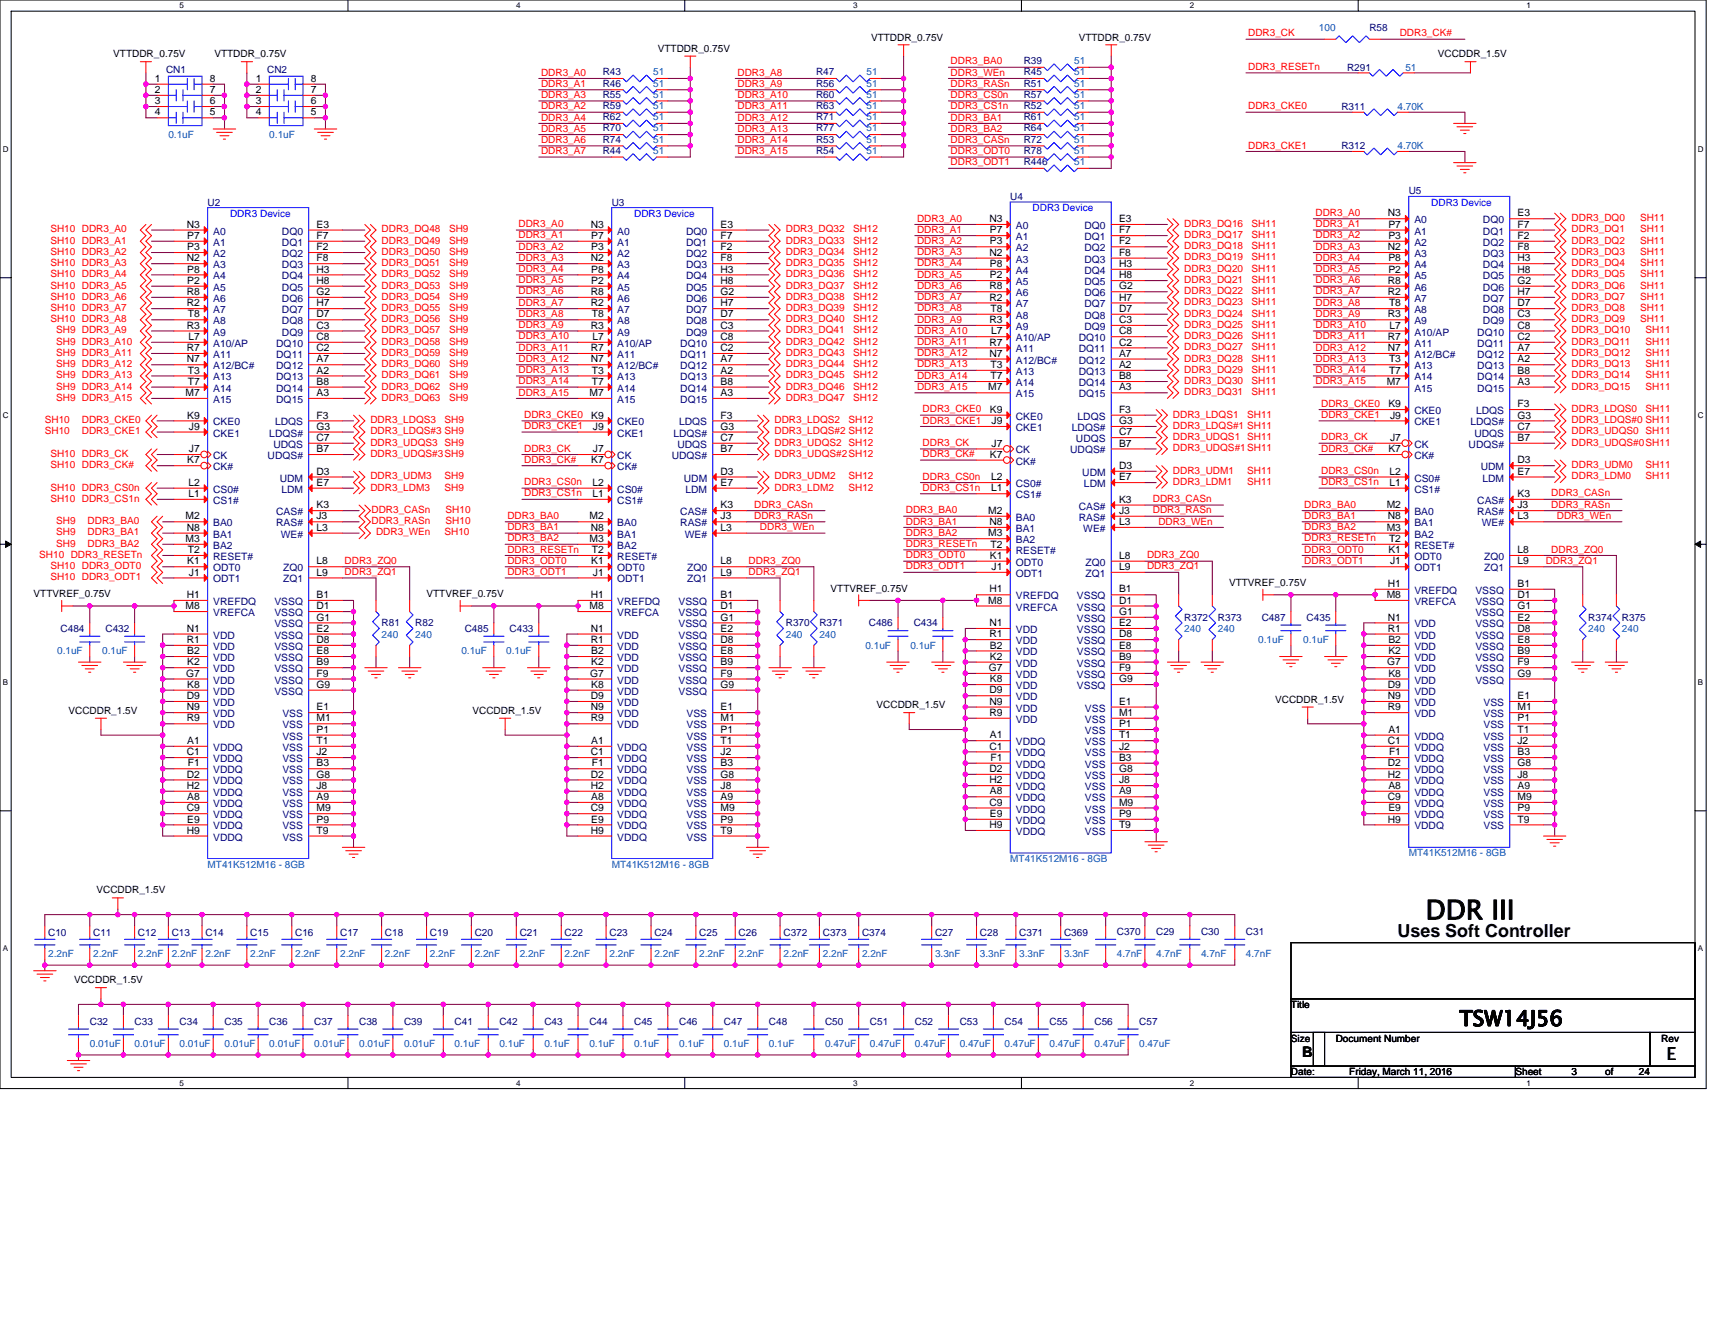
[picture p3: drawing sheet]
<svg xmlns="http://www.w3.org/2000/svg" width="279mm" height="216mm" viewBox="0 0 279 216" stroke-linecap="round" stroke-linejoin="round" font-family="sans-serif">
<defs><g id="words">
<text font-size="4.4" x="232.2" y="149.8">DDR III</text>
<text font-size="3.5" x="237.7" y="167.2">TSW14J56</text>
<g font-size="2.9">
<text x="227.7" y="152.7">Uses Soft Controller</text>
<text x="271.6" y="172.8">E</text>
</g>
<text font-size="2.4" x="212.1" y="172.3">B</text>
<g font-size="1.7">
<text x="25.2" y="13.3">1</text>
<text x="25.2" y="15.2">2</text>
<text x="25.2" y="17">3</text>
<text x="34.2" y="17">6</text>
<text x="34.2" y="15.2">7</text>
<text x="34.2" y="13.3">8</text>
<text x="41.7" y="13.3">1</text>
<text x="41.7" y="15.2">2</text>
<text x="41.7" y="17">3</text>
<text x="50.6" y="17">6</text>
<text x="50.6" y="15.2">7</text>
<text x="50.6" y="13.3">8</text>
<text x="25.2" y="18.8">4</text>
<text x="34.2" y="18.8">5</text>
<text x="41.7" y="18.8">4</text>
<text x="50.6" y="18.8">5</text>
<text x="226.1" y="35.3">N3</text>
<text x="247.2" y="35.3">E3</text>
<text x="30.4" y="37.1">N3</text>
<text x="30.5" y="40.8">P3</text>
<text x="30.5" y="38.9">P7</text>
<text x="51.6" y="37.1">E3</text>
<text x="51.6" y="38.9">F7</text>
<text x="51.6" y="40.8">F2</text>
<text x="96.2" y="37.1">N3</text>
<text x="96.3" y="40.8">P3</text>
<text x="96.3" y="38.9">P7</text>
<text x="117.4" y="37.1">E3</text>
<text x="117.4" y="38.9">F7</text>
<text x="117.4" y="40.8">F2</text>
<text x="161.2" y="41.7">N2</text>
<text x="161.2" y="36.2">N3</text>
<text x="161.3" y="39.8">P3</text>
<text x="161.3" y="38">P7</text>
<text x="182.3" y="36.2">E3</text>
<text x="182.3" y="38">F7</text>
<text x="182.3" y="39.8">F2</text>
<text x="182.3" y="41.7">F8</text>
<text x="226.1" y="40.8">N2</text>
<text x="226.2" y="38.9">P3</text>
<text x="226.2" y="37.1">P7</text>
<text x="247.2" y="37.1">F7</text>
<text x="247.2" y="38.9">F2</text>
<text x="247.2" y="40.8">F8</text>
<text x="30.4" y="42.6">N2</text>
<text x="30.5" y="46.2">P2</text>
<text x="30.5" y="44.4">P8</text>
<text x="51.6" y="42.6">F8</text>
<text x="51.6" y="44.4">H3</text>
<text x="51.6" y="46.2">H8</text>
<text x="96.2" y="42.6">N2</text>
<text x="96.3" y="46.2">P2</text>
<text x="96.3" y="44.4">P8</text>
<text x="117.4" y="42.6">F8</text>
<text x="117.4" y="44.4">H3</text>
<text x="117.4" y="46.2">H8</text>
<text x="161.2" y="47.2">R8</text>
<text x="161.3" y="45.3">P2</text>
<text x="161.3" y="43.5">P8</text>
<text x="182.3" y="43.5">H3</text>
<text x="182.3" y="45.3">H8</text>
<text x="182.3" y="47.2">G2</text>
<text x="226.1" y="46.2">R8</text>
<text x="226.2" y="44.4">P2</text>
<text x="226.2" y="42.6">P8</text>
<text x="247.2" y="42.6">H3</text>
<text x="247.2" y="44.4">H8</text>
<text x="247.2" y="46.2">G2</text>
<text x="30.4" y="53.6">R3</text>
<text x="30.4" y="49.9">R2</text>
<text x="30.4" y="48.1">R8</text>
<text x="30.6" y="51.7">T8</text>
<text x="51.6" y="48.1">G2</text>
<text x="51.6" y="49.9">H7</text>
<text x="51.6" y="51.7">D7</text>
<text x="51.6" y="53.6">C3</text>
<text x="96.2" y="53.6">R3</text>
<text x="96.2" y="49.9">R2</text>
<text x="96.2" y="48.1">R8</text>
<text x="96.4" y="51.7">T8</text>
<text x="117.4" y="48.1">G2</text>
<text x="117.4" y="49.9">H7</text>
<text x="117.4" y="51.7">D7</text>
<text x="117.4" y="53.6">C3</text>
<text x="161.2" y="52.6">R3</text>
<text x="161.2" y="49">R2</text>
<text x="161.4" y="50.8">T8</text>
<text x="182.3" y="49">H7</text>
<text x="182.3" y="50.8">D7</text>
<text x="182.3" y="52.6">C3</text>
<text x="226.1" y="51.7">R3</text>
<text x="226.1" y="48.1">R2</text>
<text x="226.3" y="49.9">T8</text>
<text x="226.4" y="53.6">L7</text>
<text x="247.2" y="48.1">H7</text>
<text x="247.2" y="49.9">D7</text>
<text x="247.2" y="51.7">C3</text>
<text x="247.2" y="53.6">C8</text>
<text x="30.4" y="57.2">R7</text>
<text x="30.4" y="59.1">N7</text>
<text x="30.7" y="55.4">L7</text>
<text x="51.6" y="55.4">C8</text>
<text x="51.6" y="57.2">C2</text>
<text x="51.6" y="59.1">A7</text>
<text x="96.2" y="57.2">R7</text>
<text x="96.2" y="59.1">N7</text>
<text x="96.5" y="55.4">L7</text>
<text x="117.4" y="55.4">C8</text>
<text x="117.4" y="57.2">C2</text>
<text x="117.4" y="59.1">A7</text>
<text x="161.2" y="56.3">R7</text>
<text x="161.2" y="58.1">N7</text>
<text x="161.4" y="60">T3</text>
<text x="161.5" y="54.5">L7</text>
<text x="182.3" y="54.5">C8</text>
<text x="182.3" y="56.3">C2</text>
<text x="182.3" y="58.1">A7</text>
<text x="182.3" y="60">A2</text>
<text x="226.1" y="55.4">R7</text>
<text x="226.1" y="57.2">N7</text>
<text x="226.3" y="59.1">T3</text>
<text x="247.2" y="55.4">C2</text>
<text x="247.2" y="57.2">A7</text>
<text x="247.2" y="59.1">A2</text>
<text x="30.2" y="64.5">M7</text>
<text x="30.6" y="62.7">T7</text>
<text x="30.6" y="60.9">T3</text>
<text x="51.6" y="60.9">A2</text>
<text x="51.6" y="62.7">B8</text>
<text x="51.6" y="64.5">A3</text>
<text x="96.1" y="64.5">M7</text>
<text x="96.4" y="62.7">T7</text>
<text x="96.4" y="60.9">T3</text>
<text x="117.4" y="60.9">A2</text>
<text x="117.4" y="62.7">B8</text>
<text x="117.4" y="64.5">A3</text>
<text x="161" y="63.6">M7</text>
<text x="161.4" y="61.8">T7</text>
<text x="182.3" y="61.8">B8</text>
<text x="182.3" y="63.6">A3</text>
<text x="225.9" y="62.7">M7</text>
<text x="226.3" y="60.9">T7</text>
<text x="247.2" y="60.9">B8</text>
<text x="247.2" y="62.7">A3</text>
<text x="30.5" y="68.2">K9</text>
<text x="30.8" y="70">J9</text>
<text x="51.6" y="71.8">C7</text>
<text x="51.6" y="70">G3</text>
<text x="51.6" y="68.2">F3</text>
<text x="96.3" y="68.2">K9</text>
<text x="96.6" y="70">J9</text>
<text x="117.4" y="71.8">C7</text>
<text x="117.4" y="70">G3</text>
<text x="117.4" y="68.2">F3</text>
<text x="161.3" y="67.3">K9</text>
<text x="161.5" y="69.1">J9</text>
<text x="182.3" y="67.3">F3</text>
<text x="182.3" y="70.9">C7</text>
<text x="182.3" y="69.1">G3</text>
<text x="226.2" y="66.4">K9</text>
<text x="226.5" y="71.8">J7</text>
<text x="226.5" y="68.2">J9</text>
<text x="247.2" y="70">C7</text>
<text x="247.2" y="68.2">G3</text>
<text x="247.2" y="66.4">F3</text>
<text x="247.2" y="71.8">B7</text>
<text x="30.5" y="75.5">K7</text>
<text x="30.8" y="73.7">J7</text>
<text x="51.6" y="73.7">B7</text>
<text x="51.6" y="77.3">D3</text>
<text x="96.3" y="75.5">K7</text>
<text x="96.6" y="73.7">J7</text>
<text x="117.4" y="73.7">B7</text>
<text x="117.4" y="77.3">D3</text>
<text x="161.3" y="74.6">K7</text>
<text x="161.5" y="72.8">J7</text>
<text x="182.3" y="72.8">B7</text>
<text x="182.3" y="76.4">D3</text>
<text x="226.2" y="73.7">K7</text>
<text x="226.4" y="77.3">L2</text>
<text x="247.2" y="75.5">D3</text>
<text x="247.2" y="77.3">E7</text>
<text x="30.7" y="79.2">L2</text>
<text x="30.7" y="81">L1</text>
<text x="51.6" y="82.8">K3</text>
<text x="51.6" y="79.2">E7</text>
<text x="96.5" y="79.2">L2</text>
<text x="96.5" y="81">L1</text>
<text x="117.4" y="82.8">K3</text>
<text x="117.4" y="79.2">E7</text>
<text x="161" y="83.7">M2</text>
<text x="161.5" y="78.3">L2</text>
<text x="161.5" y="80.1">L1</text>
<text x="182.3" y="83.7">J3</text>
<text x="182.3" y="81.9">K3</text>
<text x="182.3" y="78.3">E7</text>
<text x="225.9" y="82.8">M2</text>
<text x="226.4" y="79.2">L1</text>
<text x="247.2" y="82.8">J3</text>
<text x="247.2" y="81">K3</text>
<text x="30.2" y="84.6">M2</text>
<text x="30.2" y="88.3">M3</text>
<text x="30.4" y="86.5">N8</text>
<text x="51.6" y="84.6">J3</text>
<text x="51.6" y="86.5">L3</text>
<text x="96.1" y="84.6">M2</text>
<text x="96.1" y="88.3">M3</text>
<text x="96.2" y="86.5">N8</text>
<text x="117.4" y="84.6">J3</text>
<text x="117.4" y="86.5">L3</text>
<text x="161" y="87.4">M3</text>
<text x="161.2" y="85.6">N8</text>
<text x="161.4" y="89.2">T2</text>
<text x="182.3" y="85.6">L3</text>
<text x="225.9" y="86.5">M3</text>
<text x="226.1" y="84.6">N8</text>
<text x="226.3" y="88.3">T2</text>
<text x="247.2" y="84.6">L3</text>
<text x="30.5" y="92">K1</text>
<text x="30.6" y="90.1">T2</text>
<text x="30.8" y="93.8">J1</text>
<text x="51.6" y="93.8">L9</text>
<text x="51.6" y="92">L8</text>
<text x="96.3" y="92">K1</text>
<text x="96.4" y="90.1">T2</text>
<text x="96.6" y="93.8">J1</text>
<text x="117.4" y="93.8">L9</text>
<text x="117.4" y="92">L8</text>
<text x="161.3" y="91.1">K1</text>
<text x="161.5" y="92.9">J1</text>
<text x="182.3" y="92.9">L9</text>
<text x="182.3" y="91.1">L8</text>
<text x="226.1" y="95.6">H1</text>
<text x="226.2" y="90.1">K1</text>
<text x="226.5" y="92">J1</text>
<text x="247.2" y="95.6">B1</text>
<text x="247.2" y="92">L9</text>
<text x="247.2" y="90.1">L8</text>
<text x="30.2" y="99.3">M8</text>
<text x="30.4" y="97.5">H1</text>
<text x="51.6" y="97.5">B1</text>
<text x="51.6" y="99.3">D1</text>
<text x="51.6" y="101.1">G1</text>
<text x="96.1" y="99.3">M8</text>
<text x="96.2" y="97.5">H1</text>
<text x="117.4" y="97.5">B1</text>
<text x="117.4" y="99.3">D1</text>
<text x="117.4" y="101.1">G1</text>
<text x="161" y="98.4">M8</text>
<text x="161.2" y="96.5">H1</text>
<text x="182.3" y="96.5">B1</text>
<text x="182.3" y="98.4">D1</text>
<text x="182.3" y="100.2">G1</text>
<text x="225.9" y="97.5">M8</text>
<text x="226.1" y="101.1">N1</text>
<text x="247.2" y="97.5">D1</text>
<text x="247.2" y="99.3">G1</text>
<text x="247.2" y="101.1">E2</text>
<text x="30.4" y="102.9">N1</text>
<text x="30.4" y="104.8">R1</text>
<text x="30.5" y="106.6">B2</text>
<text x="51.6" y="102.9">E2</text>
<text x="51.6" y="104.8">D8</text>
<text x="51.6" y="106.6">E8</text>
<text x="96.2" y="102.9">N1</text>
<text x="96.2" y="104.8">R1</text>
<text x="96.3" y="106.6">B2</text>
<text x="117.4" y="102.9">E2</text>
<text x="117.4" y="104.8">D8</text>
<text x="117.4" y="106.6">E8</text>
<text x="161.2" y="102">N1</text>
<text x="161.2" y="103.8">R1</text>
<text x="161.3" y="105.7">B2</text>
<text x="161.3" y="107.5">K2</text>
<text x="182.3" y="102">E2</text>
<text x="182.3" y="103.8">D8</text>
<text x="182.3" y="105.7">E8</text>
<text x="182.3" y="107.5">B9</text>
<text x="226.1" y="102.9">R1</text>
<text x="226.2" y="104.8">B2</text>
<text x="226.2" y="106.6">K2</text>
<text x="247.2" y="102.9">D8</text>
<text x="247.2" y="104.8">E8</text>
<text x="247.2" y="106.6">B9</text>
<text x="30.3" y="110.3">G7</text>
<text x="30.4" y="113.9">D9</text>
<text x="30.5" y="108.4">K2</text>
<text x="30.5" y="112.1">K8</text>
<text x="51.6" y="108.4">B9</text>
<text x="51.6" y="110.3">F9</text>
<text x="51.6" y="112.1">G9</text>
<text x="96.1" y="110.3">G7</text>
<text x="96.2" y="113.9">D9</text>
<text x="96.3" y="108.4">K2</text>
<text x="96.3" y="112.1">K8</text>
<text x="117.4" y="108.4">B9</text>
<text x="117.4" y="110.3">F9</text>
<text x="117.4" y="112.1">G9</text>
<text x="161.1" y="109.3">G7</text>
<text x="161.2" y="113">D9</text>
<text x="161.3" y="111.2">K8</text>
<text x="182.3" y="109.3">F9</text>
<text x="182.3" y="111.2">G9</text>
<text x="226" y="108.4">G7</text>
<text x="226.1" y="112.1">D9</text>
<text x="226.1" y="113.9">N9</text>
<text x="226.2" y="110.3">K8</text>
<text x="247.2" y="108.4">F9</text>
<text x="247.2" y="110.3">G9</text>
<text x="247.2" y="113.9">E1</text>
<text x="30.4" y="115.7">N9</text>
<text x="30.4" y="117.6">R9</text>
<text x="51.6" y="119.4">P1</text>
<text x="51.6" y="115.7">E1</text>
<text x="51.6" y="117.6">M1</text>
<text x="96.2" y="115.7">N9</text>
<text x="96.2" y="117.6">R9</text>
<text x="117.4" y="119.4">P1</text>
<text x="117.4" y="115.7">E1</text>
<text x="117.4" y="117.6">M1</text>
<text x="161.2" y="114.8">N9</text>
<text x="161.2" y="116.6">R9</text>
<text x="182.3" y="118.5">P1</text>
<text x="182.3" y="114.8">E1</text>
<text x="182.3" y="116.6">M1</text>
<text x="226.1" y="115.7">R9</text>
<text x="226.2" y="119.4">A1</text>
<text x="247.2" y="117.6">P1</text>
<text x="247.2" y="115.7">M1</text>
<text x="247.2" y="119.4">T1</text>
<text x="30.4" y="123.1">C1</text>
<text x="30.5" y="121.2">A1</text>
<text x="30.6" y="124.9">F1</text>
<text x="51.6" y="124.9">B3</text>
<text x="51.6" y="121.2">T1</text>
<text x="51.6" y="123.1">J2</text>
<text x="96.2" y="123.1">C1</text>
<text x="96.3" y="121.2">A1</text>
<text x="96.4" y="124.9">F1</text>
<text x="117.4" y="124.9">B3</text>
<text x="117.4" y="121.2">T1</text>
<text x="117.4" y="123.1">J2</text>
<text x="161.2" y="122.1">C1</text>
<text x="161.2" y="125.8">D2</text>
<text x="161.3" y="120.3">A1</text>
<text x="161.4" y="124">F1</text>
<text x="182.3" y="124">B3</text>
<text x="182.3" y="120.3">T1</text>
<text x="182.3" y="122.1">J2</text>
<text x="182.3" y="125.8">G8</text>
<text x="226.1" y="121.2">C1</text>
<text x="226.1" y="124.9">D2</text>
<text x="226.3" y="123.1">F1</text>
<text x="247.2" y="123.1">B3</text>
<text x="247.2" y="121.2">J2</text>
<text x="247.2" y="124.9">G8</text>
<text x="30.4" y="126.7">D2</text>
<text x="30.4" y="128.5">H2</text>
<text x="30.5" y="130.4">A8</text>
<text x="51.6" y="130.4">A9</text>
<text x="51.6" y="126.7">G8</text>
<text x="51.6" y="128.5">J8</text>
<text x="96.2" y="126.7">D2</text>
<text x="96.2" y="128.5">H2</text>
<text x="96.3" y="130.4">A8</text>
<text x="117.4" y="130.4">A9</text>
<text x="117.4" y="126.7">G8</text>
<text x="117.4" y="128.5">J8</text>
<text x="161.2" y="127.6">H2</text>
<text x="161.2" y="131.3">C9</text>
<text x="161.3" y="129.5">A8</text>
<text x="182.3" y="129.5">A9</text>
<text x="182.3" y="127.6">J8</text>
<text x="182.3" y="131.3">M9</text>
<text x="226.1" y="126.7">H2</text>
<text x="226.1" y="130.4">C9</text>
<text x="226.2" y="128.5">A8</text>
<text x="247.2" y="128.5">A9</text>
<text x="247.2" y="126.7">J8</text>
<text x="247.2" y="130.4">M9</text>
<text x="30.4" y="135.8">H9</text>
<text x="30.4" y="132.2">C9</text>
<text x="30.5" y="134">E9</text>
<text x="51.6" y="135.8">T9</text>
<text x="51.6" y="132.2">M9</text>
<text x="51.6" y="134">P9</text>
<text x="96.2" y="135.8">H9</text>
<text x="96.2" y="132.2">C9</text>
<text x="96.3" y="134">E9</text>
<text x="117.4" y="135.8">T9</text>
<text x="117.4" y="132.2">M9</text>
<text x="117.4" y="134">P9</text>
<text x="161.2" y="134.9">H9</text>
<text x="161.3" y="133.1">E9</text>
<text x="182.3" y="134.9">T9</text>
<text x="182.3" y="133.1">P9</text>
<text x="226.1" y="134">H9</text>
<text x="226.2" y="132.2">E9</text>
<text x="247.2" y="134">T9</text>
<text x="247.2" y="132.2">P9</text>
</g>
<g font-size="1.7" fill="#000080">
<text x="34.7" y="41.9">A2</text>
<text x="34.7" y="40">A1</text>
<text x="34.7" y="38.2">A0</text>
<text x="45.9" y="38.2">DQ0</text>
<text x="45.9" y="40">DQ1</text>
<text x="45.9" y="41.9">DQ2</text>
<text x="100.6" y="41.9">A2</text>
<text x="100.6" y="40">A1</text>
<text x="100.6" y="38.2">A0</text>
<text x="111.8" y="38.2">DQ0</text>
<text x="111.8" y="40">DQ1</text>
<text x="111.8" y="41.9">DQ2</text>
<text x="165.5" y="41">A2</text>
<text x="165.5" y="39.1">A1</text>
<text x="165.5" y="37.3">A0</text>
<text x="176.7" y="37.3">DQ0</text>
<text x="176.7" y="39.1">DQ1</text>
<text x="176.7" y="41">DQ2</text>
<text x="230.4" y="41.9">A3</text>
<text x="230.4" y="40">A2</text>
<text x="230.4" y="38.2">A1</text>
<text x="230.4" y="36.4">A0</text>
<text x="241.6" y="36.4">DQ0</text>
<text x="241.6" y="38.2">DQ1</text>
<text x="241.6" y="40">DQ2</text>
<text x="241.6" y="41.9">DQ3</text>
<text x="34.7" y="47.4">A5</text>
<text x="34.7" y="45.5">A4</text>
<text x="34.7" y="43.7">A3</text>
<text x="45.9" y="43.7">DQ3</text>
<text x="45.9" y="45.5">DQ4</text>
<text x="45.9" y="47.4">DQ5</text>
<text x="100.6" y="47.4">A5</text>
<text x="100.6" y="45.5">A4</text>
<text x="100.6" y="43.7">A3</text>
<text x="111.8" y="43.7">DQ3</text>
<text x="111.8" y="45.5">DQ4</text>
<text x="111.8" y="47.4">DQ5</text>
<text x="165.5" y="46.5">A5</text>
<text x="165.5" y="44.6">A4</text>
<text x="165.5" y="42.8">A3</text>
<text x="176.7" y="42.8">DQ3</text>
<text x="176.7" y="44.6">DQ4</text>
<text x="176.7" y="46.5">DQ5</text>
<text x="230.4" y="45.5">A5</text>
<text x="230.4" y="43.7">A4</text>
<text x="230.4" y="47.4">A6</text>
<text x="241.6" y="43.7">DQ4</text>
<text x="241.6" y="45.5">DQ5</text>
<text x="241.6" y="47.4">DQ6</text>
<text x="34.7" y="52.9">A8</text>
<text x="34.7" y="51">A7</text>
<text x="34.7" y="49.2">A6</text>
<text x="45.9" y="49.2">DQ6</text>
<text x="45.9" y="51">DQ7</text>
<text x="45.9" y="52.9">DQ8</text>
<text x="100.6" y="52.9">A8</text>
<text x="100.6" y="51">A7</text>
<text x="100.6" y="49.2">A6</text>
<text x="111.8" y="49.2">DQ6</text>
<text x="111.8" y="51">DQ7</text>
<text x="111.8" y="52.9">DQ8</text>
<text x="165.5" y="53.8">A9</text>
<text x="165.5" y="51.9">A8</text>
<text x="165.5" y="50.1">A7</text>
<text x="165.5" y="48.3">A6</text>
<text x="176.7" y="48.3">DQ6</text>
<text x="176.7" y="50.1">DQ7</text>
<text x="176.7" y="51.9">DQ8</text>
<text x="176.7" y="53.8">DQ9</text>
<text x="230.4" y="52.9">A9</text>
<text x="230.4" y="51">A8</text>
<text x="230.4" y="49.2">A7</text>
<text x="241.6" y="49.2">DQ7</text>
<text x="241.6" y="51">DQ8</text>
<text x="241.6" y="52.9">DQ9</text>
<text x="34.7" y="56.5">A10/AP</text>
<text x="34.7" y="58.3">A11</text>
<text x="34.7" y="54.7">A9</text>
<text x="45" y="56.5">DQ10</text>
<text x="45" y="58.3">DQ11</text>
<text x="45.9" y="54.7">DQ9</text>
<text x="100.6" y="56.5">A10/AP</text>
<text x="100.6" y="58.3">A11</text>
<text x="100.6" y="54.7">A9</text>
<text x="110.8" y="56.5">DQ10</text>
<text x="110.8" y="58.3">DQ11</text>
<text x="111.8" y="54.7">DQ9</text>
<text x="165.5" y="55.6">A10/AP</text>
<text x="165.5" y="57.4">A11</text>
<text x="165.5" y="59.2">A12/BC#</text>
<text x="175.7" y="55.6">DQ10</text>
<text x="175.7" y="57.4">DQ11</text>
<text x="175.7" y="59.2">DQ12</text>
<text x="230.4" y="54.7">A10/AP</text>
<text x="230.4" y="56.5">A11</text>
<text x="230.4" y="58.3">A12/BC#</text>
<text x="240.7" y="54.7">DQ10</text>
<text x="240.7" y="56.5">DQ11</text>
<text x="240.7" y="58.3">DQ12</text>
<text x="34.7" y="60.2">A12/BC#</text>
<text x="34.7" y="65.7">A15</text>
<text x="34.7" y="63.8">A14</text>
<text x="34.7" y="62">A13</text>
<text x="45" y="60.2">DQ12</text>
<text x="45" y="62">DQ13</text>
<text x="45" y="63.8">DQ14</text>
<text x="45" y="65.7">DQ15</text>
<text x="100.6" y="60.2">A12/BC#</text>
<text x="100.6" y="65.7">A15</text>
<text x="100.6" y="63.8">A14</text>
<text x="100.6" y="62">A13</text>
<text x="110.8" y="60.2">DQ12</text>
<text x="110.8" y="62">DQ13</text>
<text x="110.8" y="63.8">DQ14</text>
<text x="110.8" y="65.7">DQ15</text>
<text x="165.5" y="64.7">A15</text>
<text x="165.5" y="62.9">A14</text>
<text x="165.5" y="61.1">A13</text>
<text x="175.7" y="61.1">DQ13</text>
<text x="175.7" y="62.9">DQ14</text>
<text x="175.7" y="64.7">DQ15</text>
<text x="230.4" y="63.8">A15</text>
<text x="230.4" y="62">A14</text>
<text x="230.4" y="60.2">A13</text>
<text x="240.7" y="60.2">DQ13</text>
<text x="240.7" y="62">DQ14</text>
<text x="240.7" y="63.8">DQ15</text>
<text x="34.7" y="69.3">CKE0</text>
<text x="34.7" y="71.1">CKE1</text>
<text x="43.9" y="71.1">LDQS#</text>
<text x="44.8" y="69.3">LDQS</text>
<text x="100.6" y="69.3">CKE0</text>
<text x="100.6" y="71.1">CKE1</text>
<text x="109.7" y="71.1">LDQS#</text>
<text x="110.6" y="69.3">LDQS</text>
<text x="165.5" y="68.4">CKE0</text>
<text x="165.5" y="70.2">CKE1</text>
<text x="174.6" y="70.2">LDQS#</text>
<text x="175.6" y="68.4">LDQS</text>
<text x="230.4" y="67.5">CKE0</text>
<text x="230.4" y="69.3">CKE1</text>
<text x="239.5" y="69.3">LDQS#</text>
<text x="240.2" y="71.1">UDQS</text>
<text x="240.5" y="67.5">LDQS</text>
<text x="34.7" y="74.8">CK</text>
<text x="34.7" y="76.6">CK#</text>
<text x="43.6" y="74.8">UDQS#</text>
<text x="44.5" y="73">UDQS</text>
<text x="100.6" y="74.8">CK</text>
<text x="100.6" y="76.6">CK#</text>
<text x="109.4" y="74.8">UDQS#</text>
<text x="110.4" y="73">UDQS</text>
<text x="165.5" y="73.9">CK</text>
<text x="165.5" y="75.7">CK#</text>
<text x="174.3" y="73.9">UDQS#</text>
<text x="175.3" y="72.1">UDQS</text>
<text x="176.3" y="77.5">UDM</text>
<text x="230.4" y="73">CK</text>
<text x="230.4" y="74.8">CK#</text>
<text x="239.3" y="73">UDQS#</text>
<text x="241.2" y="76.6">UDM</text>
<text x="34.7" y="80.3">CS0#</text>
<text x="34.7" y="82.1">CS1#</text>
<text x="45" y="83.9">CAS#</text>
<text x="45.6" y="78.5">UDM</text>
<text x="45.8" y="80.3">LDM</text>
<text x="100.6" y="80.3">CS0#</text>
<text x="100.6" y="82.1">CS1#</text>
<text x="110.8" y="83.9">CAS#</text>
<text x="111.4" y="78.5">UDM</text>
<text x="111.7" y="80.3">LDM</text>
<text x="165.5" y="79.4">CS0#</text>
<text x="165.5" y="81.2">CS1#</text>
<text x="175.7" y="83">CAS#</text>
<text x="176.6" y="79.4">LDM</text>
<text x="230.4" y="78.5">CS0#</text>
<text x="230.4" y="83.9">BA0</text>
<text x="230.4" y="80.3">CS1#</text>
<text x="240.7" y="83.9">RAS#</text>
<text x="240.7" y="82.1">CAS#</text>
<text x="241.5" y="78.5">LDM</text>
<text x="34.7" y="85.8">BA0</text>
<text x="34.7" y="87.6">BA1</text>
<text x="34.7" y="89.4">BA2</text>
<text x="45" y="85.8">RAS#</text>
<text x="45.7" y="87.6">WE#</text>
<text x="100.6" y="85.8">BA0</text>
<text x="100.6" y="87.6">BA1</text>
<text x="100.6" y="89.4">BA2</text>
<text x="110.8" y="85.8">RAS#</text>
<text x="111.6" y="87.6">WE#</text>
<text x="165.5" y="84.9">BA0</text>
<text x="165.5" y="86.7">BA1</text>
<text x="165.5" y="88.5">BA2</text>
<text x="175.7" y="84.9">RAS#</text>
<text x="176.5" y="86.7">WE#</text>
<text x="230.4" y="89.4">RESET#</text>
<text x="230.4" y="85.8">BA1</text>
<text x="230.4" y="87.6">BA2</text>
<text x="241.4" y="85.8">WE#</text>
<text x="34.7" y="91.2">RESET#</text>
<text x="34.7" y="94.9">ODT1</text>
<text x="34.7" y="93.1">ODT0</text>
<text x="46.1" y="94.9">ZQ1</text>
<text x="46.1" y="93.1">ZQ0</text>
<text x="100.6" y="91.2">RESET#</text>
<text x="100.6" y="94.9">ODT1</text>
<text x="100.6" y="93.1">ODT0</text>
<text x="112" y="94.9">ZQ1</text>
<text x="112" y="93.1">ZQ0</text>
<text x="165.5" y="90.3">RESET#</text>
<text x="165.5" y="94">ODT1</text>
<text x="165.5" y="92.2">ODT0</text>
<text x="176.9" y="94">ZQ1</text>
<text x="176.9" y="92.2">ZQ0</text>
<text x="230.4" y="93.1">ODT1</text>
<text x="230.4" y="91.2">ODT0</text>
<text x="241.8" y="93.1">ZQ1</text>
<text x="241.8" y="91.2">ZQ0</text>
<text x="34.7" y="98.6">VREFDQ</text>
<text x="34.7" y="100.4">VREFCA</text>
<text x="44.7" y="98.6">VSSQ</text>
<text x="44.7" y="100.4">VSSQ</text>
<text x="100.6" y="98.6">VREFDQ</text>
<text x="100.6" y="100.4">VREFCA</text>
<text x="110.5" y="98.6">VSSQ</text>
<text x="110.5" y="100.4">VSSQ</text>
<text x="165.5" y="97.7">VREFDQ</text>
<text x="165.5" y="99.5">VREFCA</text>
<text x="175.5" y="97.7">VSSQ</text>
<text x="175.5" y="99.5">VSSQ</text>
<text x="175.5" y="101.3">VSSQ</text>
<text x="230.4" y="96.8">VREFDQ</text>
<text x="230.4" y="98.6">VREFCA</text>
<text x="240.4" y="96.8">VSSQ</text>
<text x="240.4" y="98.6">VSSQ</text>
<text x="240.4" y="100.4">VSSQ</text>
<text x="34.7" y="104.1">VDD</text>
<text x="34.7" y="105.9">VDD</text>
<text x="34.7" y="107.7">VDD</text>
<text x="44.7" y="102.2">VSSQ</text>
<text x="44.7" y="104.1">VSSQ</text>
<text x="44.7" y="105.9">VSSQ</text>
<text x="44.7" y="107.7">VSSQ</text>
<text x="100.6" y="104.1">VDD</text>
<text x="100.6" y="105.9">VDD</text>
<text x="100.6" y="107.7">VDD</text>
<text x="110.5" y="102.2">VSSQ</text>
<text x="110.5" y="104.1">VSSQ</text>
<text x="110.5" y="105.9">VSSQ</text>
<text x="110.5" y="107.7">VSSQ</text>
<text x="165.5" y="103.1">VDD</text>
<text x="165.5" y="105">VDD</text>
<text x="165.5" y="106.8">VDD</text>
<text x="175.5" y="103.1">VSSQ</text>
<text x="175.5" y="105">VSSQ</text>
<text x="175.5" y="106.8">VSSQ</text>
<text x="230.4" y="102.2">VDD</text>
<text x="230.4" y="104.1">VDD</text>
<text x="230.4" y="105.9">VDD</text>
<text x="230.4" y="107.7">VDD</text>
<text x="240.4" y="102.2">VSSQ</text>
<text x="240.4" y="104.1">VSSQ</text>
<text x="240.4" y="105.9">VSSQ</text>
<text x="240.4" y="107.7">VSSQ</text>
<text x="34.7" y="109.5">VDD</text>
<text x="34.7" y="111.4">VDD</text>
<text x="34.7" y="113.2">VDD</text>
<text x="44.7" y="109.5">VSSQ</text>
<text x="44.7" y="111.4">VSSQ</text>
<text x="44.7" y="113.2">VSSQ</text>
<text x="100.6" y="109.5">VDD</text>
<text x="100.6" y="111.4">VDD</text>
<text x="100.6" y="113.2">VDD</text>
<text x="110.5" y="109.5">VSSQ</text>
<text x="110.5" y="111.4">VSSQ</text>
<text x="110.5" y="113.2">VSSQ</text>
<text x="165.5" y="108.6">VDD</text>
<text x="165.5" y="110.5">VDD</text>
<text x="165.5" y="112.3">VDD</text>
<text x="175.5" y="108.6">VSSQ</text>
<text x="175.5" y="110.5">VSSQ</text>
<text x="175.5" y="112.3">VSSQ</text>
<text x="230.4" y="109.5">VDD</text>
<text x="230.4" y="111.4">VDD</text>
<text x="230.4" y="113.2">VDD</text>
<text x="240.4" y="109.5">VSSQ</text>
<text x="240.4" y="111.4">VSSQ</text>
<text x="34.7" y="115">VDD</text>
<text x="34.7" y="116.9">VDD</text>
<text x="34.7" y="118.7">VDD</text>
<text x="46" y="116.9">VSS</text>
<text x="46" y="118.7">VSS</text>
<text x="100.6" y="115">VDD</text>
<text x="100.6" y="116.9">VDD</text>
<text x="100.6" y="118.7">VDD</text>
<text x="111.8" y="116.9">VSS</text>
<text x="111.8" y="118.7">VSS</text>
<text x="165.5" y="114.1">VDD</text>
<text x="165.5" y="116">VDD</text>
<text x="165.5" y="117.8">VDD</text>
<text x="176.8" y="119.6">VSS</text>
<text x="176.8" y="116">VSS</text>
<text x="176.8" y="117.8">VSS</text>
<text x="230.4" y="115">VDD</text>
<text x="230.4" y="116.9">VDD</text>
<text x="241.7" y="118.7">VSS</text>
<text x="241.7" y="115">VSS</text>
<text x="241.7" y="116.9">VSS</text>
<text x="34.7" y="122.3">VDDQ</text>
<text x="34.7" y="124.2">VDDQ</text>
<text x="46" y="120.5">VSS</text>
<text x="46" y="122.3">VSS</text>
<text x="46" y="124.2">VSS</text>
<text x="100.6" y="122.3">VDDQ</text>
<text x="100.6" y="124.2">VDDQ</text>
<text x="111.8" y="120.5">VSS</text>
<text x="111.8" y="122.3">VSS</text>
<text x="111.8" y="124.2">VSS</text>
<text x="165.5" y="121.4">VDDQ</text>
<text x="165.5" y="123.3">VDDQ</text>
<text x="165.5" y="125.1">VDDQ</text>
<text x="176.8" y="125.1">VSS</text>
<text x="176.8" y="121.4">VSS</text>
<text x="176.8" y="123.3">VSS</text>
<text x="230.4" y="120.5">VDDQ</text>
<text x="230.4" y="122.3">VDDQ</text>
<text x="230.4" y="124.2">VDDQ</text>
<text x="241.7" y="124.2">VSS</text>
<text x="241.7" y="120.5">VSS</text>
<text x="241.7" y="122.3">VSS</text>
<text x="34.7" y="126">VDDQ</text>
<text x="34.7" y="127.8">VDDQ</text>
<text x="34.7" y="129.7">VDDQ</text>
<text x="34.7" y="131.5">VDDQ</text>
<text x="46" y="126">VSS</text>
<text x="46" y="131.5">VSS</text>
<text x="46" y="127.8">VSS</text>
<text x="46" y="129.7">VSS</text>
<text x="100.6" y="126">VDDQ</text>
<text x="100.6" y="127.8">VDDQ</text>
<text x="100.6" y="129.7">VDDQ</text>
<text x="100.6" y="131.5">VDDQ</text>
<text x="111.8" y="126">VSS</text>
<text x="111.8" y="131.5">VSS</text>
<text x="111.8" y="127.8">VSS</text>
<text x="111.8" y="129.7">VSS</text>
<text x="165.5" y="126.9">VDDQ</text>
<text x="165.5" y="128.8">VDDQ</text>
<text x="165.5" y="130.6">VDDQ</text>
<text x="176.8" y="130.6">VSS</text>
<text x="176.8" y="126.9">VSS</text>
<text x="176.8" y="128.8">VSS</text>
<text x="230.4" y="126">VDDQ</text>
<text x="230.4" y="127.8">VDDQ</text>
<text x="230.4" y="129.7">VDDQ</text>
<text x="230.4" y="131.5">VDDQ</text>
<text x="241.7" y="129.7">VSS</text>
<text x="241.7" y="126">VSS</text>
<text x="241.7" y="127.8">VSS</text>
<text x="241.7" y="131.5">VSS</text>
<text x="34.7" y="137">VDDQ</text>
<text x="34.7" y="133.3">VDDQ</text>
<text x="34.7" y="135.1">VDDQ</text>
<text x="46" y="137">VSS</text>
<text x="46" y="133.3">VSS</text>
<text x="46" y="135.1">VSS</text>
<text x="100.6" y="137">VDDQ</text>
<text x="100.6" y="133.3">VDDQ</text>
<text x="100.6" y="135.1">VDDQ</text>
<text x="111.8" y="137">VSS</text>
<text x="111.8" y="133.3">VSS</text>
<text x="111.8" y="135.1">VSS</text>
<text x="165.5" y="136.1">VDDQ</text>
<text x="165.5" y="132.4">VDDQ</text>
<text x="165.5" y="134.2">VDDQ</text>
<text x="176.8" y="136.1">VSS</text>
<text x="176.8" y="132.4">VSS</text>
<text x="176.8" y="134.2">VSS</text>
<text x="230.4" y="135.1">VDDQ</text>
<text x="230.4" y="133.3">VDDQ</text>
<text x="241.7" y="135.1">VSS</text>
<text x="241.7" y="133.3">VSS</text>
</g>
<g font-size="1.6" fill="#f00">
<text x="203.3" y="5.9">DDR3_CK</text>
<text x="228" y="5.9">DDR3_CK#</text>
<text x="154.9" y="10.5">DDR3_BA0</text>
<text x="203.3" y="11.4">DDR3_RESETn</text>
<text x="88.1" y="17.8">DDR3_A2</text>
<text x="88.1" y="12.3">DDR3_A0</text>
<text x="88.1" y="14.2">DDR3_A1</text>
<text x="88.1" y="16">DDR3_A3</text>
<text x="120.1" y="14.2">DDR3_A9</text>
<text x="120.1" y="17.8">DDR3_A11</text>
<text x="120.1" y="12.3">DDR3_A8</text>
<text x="120.1" y="16">DDR3_A10</text>
<text x="154.9" y="14.2">DDR3_RASn</text>
<text x="154.9" y="12.3">DDR3_WEn</text>
<text x="154.9" y="16">DDR3_CS0n</text>
<text x="154.9" y="17.8">DDR3_CS1n</text>
<text x="203.3" y="17.8">DDR3_CKE0</text>
<text x="88.1" y="19.6">DDR3_A4</text>
<text x="88.1" y="21.5">DDR3_A5</text>
<text x="88.1" y="23.3">DDR3_A6</text>
<text x="120.1" y="19.6">DDR3_A12</text>
<text x="120.1" y="21.5">DDR3_A13</text>
<text x="120.1" y="23.3">DDR3_A14</text>
<text x="154.9" y="19.6">DDR3_BA1</text>
<text x="154.9" y="23.3">DDR3_CASn</text>
<text x="154.9" y="21.5">DDR3_BA2</text>
<text x="88.1" y="25.1">DDR3_A7</text>
<text x="120.1" y="25.1">DDR3_A15</text>
<text x="154.9" y="25.1">DDR3_ODT0</text>
<text x="154.9" y="27">DDR3_ODT1</text>
<text x="203.3" y="24.2">DDR3_CKE1</text>
<text x="214.3" y="35.2">DDR3_A0</text>
<text x="8.2" y="37.9">SH10 DDR3_A0</text>
<text x="8.2" y="39.7">SH10 DDR3_A1</text>
<text x="8.2" y="41.5">SH10 DDR3_A2</text>
<text x="62.2" y="37.9">DDR3_DQ48</text>
<text x="62.2" y="39.7">DDR3_DQ49</text>
<text x="62.2" y="41.5">DDR3_DQ50</text>
<text x="73.2" y="37.9">SH9</text>
<text x="73.2" y="39.7">SH9</text>
<text x="73.2" y="41.5">SH9</text>
<text x="84.5" y="37">DDR3_A0</text>
<text x="84.5" y="38.8">DDR3_A1</text>
<text x="84.5" y="40.7">DDR3_A2</text>
<text x="128" y="37.9">DDR3_DQ32</text>
<text x="128" y="39.7">DDR3_DQ33</text>
<text x="128" y="41.5">DDR3_DQ34</text>
<text x="139" y="37.9">SH12</text>
<text x="139" y="39.7">SH12</text>
<text x="139" y="41.5">SH12</text>
<text x="149.4" y="36.1">DDR3_A0</text>
<text x="149.4" y="37.9">DDR3_A1</text>
<text x="149.4" y="39.8">DDR3_A2</text>
<text x="149.4" y="41.6">DDR3_A3</text>
<text x="192.9" y="37">DDR3_DQ16</text>
<text x="192.9" y="38.8">DDR3_DQ17</text>
<text x="192.9" y="40.6">DDR3_DQ18</text>
<text x="203.9" y="37">SH11</text>
<text x="203.9" y="38.8">SH11</text>
<text x="203.9" y="40.6">SH11</text>
<text x="214.3" y="37">DDR3_A1</text>
<text x="214.3" y="38.8">DDR3_A2</text>
<text x="214.3" y="40.7">DDR3_A3</text>
<text x="256" y="36">DDR3_DQ0</text>
<text x="256" y="37.9">DDR3_DQ1</text>
<text x="256" y="39.7">DDR3_DQ2</text>
<text x="256" y="41.5">DDR3_DQ3</text>
<text x="267.2" y="36">SH11</text>
<text x="267.2" y="37.9">SH11</text>
<text x="267.2" y="39.7">SH11</text>
<text x="267.2" y="41.5">SH11</text>
<text x="8.2" y="43.3">SH10 DDR3_A3</text>
<text x="8.2" y="45.2">SH10 DDR3_A4</text>
<text x="8.2" y="47">SH10 DDR3_A5</text>
<text x="62.2" y="43.3">DDR3_DQ51</text>
<text x="62.2" y="45.2">DDR3_DQ52</text>
<text x="62.2" y="47">DDR3_DQ53</text>
<text x="73.2" y="43.3">SH9</text>
<text x="73.2" y="45.2">SH9</text>
<text x="73.2" y="47">SH9</text>
<text x="84.5" y="42.5">DDR3_A3</text>
<text x="84.5" y="44.3">DDR3_A4</text>
<text x="84.5" y="46.2">DDR3_A5</text>
<text x="84.5" y="48">DDR3_A6</text>
<text x="128" y="43.3">DDR3_DQ35</text>
<text x="128" y="45.2">DDR3_DQ36</text>
<text x="128" y="47">DDR3_DQ37</text>
<text x="139" y="43.3">SH12</text>
<text x="139" y="45.2">SH12</text>
<text x="139" y="47">SH12</text>
<text x="149.4" y="43.4">DDR3_A4</text>
<text x="149.4" y="45.3">DDR3_A5</text>
<text x="149.4" y="47.1">DDR3_A6</text>
<text x="192.9" y="42.4">DDR3_DQ19</text>
<text x="192.9" y="44.3">DDR3_DQ20</text>
<text x="192.9" y="46.1">DDR3_DQ21</text>
<text x="192.9" y="47.9">DDR3_DQ22</text>
<text x="203.9" y="42.4">SH11</text>
<text x="203.9" y="44.3">SH11</text>
<text x="203.9" y="46.1">SH11</text>
<text x="203.9" y="47.9">SH11</text>
<text x="214.3" y="42.5">DDR3_A4</text>
<text x="214.3" y="44.3">DDR3_A5</text>
<text x="214.3" y="46.2">DDR3_A6</text>
<text x="214.3" y="48">DDR3_A7</text>
<text x="256" y="43.3">DDR3_DQ4</text>
<text x="256" y="45.2">DDR3_DQ5</text>
<text x="256" y="47">DDR3_DQ6</text>
<text x="267.2" y="43.3">SH11</text>
<text x="267.2" y="45.2">SH11</text>
<text x="267.2" y="47">SH11</text>
<text x="8.2" y="48.8">SH10 DDR3_A6</text>
<text x="8.2" y="50.7">SH10 DDR3_A7</text>
<text x="8.2" y="52.5">SH10 DDR3_A8</text>
<text x="62.2" y="48.8">DDR3_DQ54</text>
<text x="62.2" y="50.7">DDR3_DQ55</text>
<text x="62.2" y="52.5">DDR3_DQ56</text>
<text x="73.2" y="48.8">SH9</text>
<text x="73.2" y="50.7">SH9</text>
<text x="73.2" y="52.5">SH9</text>
<text x="84.5" y="49.8">DDR3_A7</text>
<text x="84.5" y="51.6">DDR3_A8</text>
<text x="84.5" y="53.5">DDR3_A9</text>
<text x="128" y="48.8">DDR3_DQ38</text>
<text x="128" y="50.7">DDR3_DQ39</text>
<text x="128" y="52.5">DDR3_DQ40</text>
<text x="139" y="48.8">SH12</text>
<text x="139" y="50.7">SH12</text>
<text x="139" y="52.5">SH12</text>
<text x="149.4" y="48.9">DDR3_A7</text>
<text x="149.4" y="50.7">DDR3_A8</text>
<text x="149.4" y="52.6">DDR3_A9</text>
<text x="192.9" y="49.8">DDR3_DQ23</text>
<text x="192.9" y="51.6">DDR3_DQ24</text>
<text x="192.9" y="53.4">DDR3_DQ25</text>
<text x="203.9" y="49.8">SH11</text>
<text x="203.9" y="51.6">SH11</text>
<text x="203.9" y="53.4">SH11</text>
<text x="214.3" y="49.8">DDR3_A8</text>
<text x="214.3" y="51.6">DDR3_A9</text>
<text x="214.3" y="53.5">DDR3_A10</text>
<text x="256" y="48.8">DDR3_DQ7</text>
<text x="256" y="50.7">DDR3_DQ8</text>
<text x="256" y="52.5">DDR3_DQ9</text>
<text x="267.2" y="48.8">SH11</text>
<text x="267.2" y="50.7">SH11</text>
<text x="267.2" y="52.5">SH11</text>
<text x="9.1" y="54.3">SH9 DDR3_A9</text>
<text x="9.1" y="56.2">SH9 DDR3_A10</text>
<text x="9.1" y="58">SH9 DDR3_A11</text>
<text x="9.1" y="59.8">SH9 DDR3_A12</text>
<text x="62.2" y="54.3">DDR3_DQ57</text>
<text x="62.2" y="56.2">DDR3_DQ58</text>
<text x="62.2" y="58">DDR3_DQ59</text>
<text x="62.2" y="59.8">DDR3_DQ60</text>
<text x="73.2" y="54.3">SH9</text>
<text x="73.2" y="56.2">SH9</text>
<text x="73.2" y="58">SH9</text>
<text x="73.2" y="59.8">SH9</text>
<text x="84.5" y="55.3">DDR3_A10</text>
<text x="84.5" y="57.1">DDR3_A11</text>
<text x="84.5" y="59">DDR3_A12</text>
<text x="128" y="54.3">DDR3_DQ41</text>
<text x="128" y="56.2">DDR3_DQ42</text>
<text x="128" y="58">DDR3_DQ43</text>
<text x="128" y="59.8">DDR3_DQ44</text>
<text x="139" y="54.3">SH12</text>
<text x="139" y="56.2">SH12</text>
<text x="139" y="58">SH12</text>
<text x="139" y="59.8">SH12</text>
<text x="149.4" y="54.4">DDR3_A10</text>
<text x="149.4" y="56.2">DDR3_A11</text>
<text x="149.4" y="58">DDR3_A12</text>
<text x="149.4" y="59.9">DDR3_A13</text>
<text x="192.9" y="55.2">DDR3_DQ26</text>
<text x="192.9" y="57.1">DDR3_DQ27</text>
<text x="192.9" y="58.9">DDR3_DQ28</text>
<text x="203.9" y="55.2">SH11</text>
<text x="203.9" y="57.1">SH11</text>
<text x="203.9" y="58.9">SH11</text>
<text x="214.3" y="55.3">DDR3_A11</text>
<text x="214.3" y="57.1">DDR3_A12</text>
<text x="214.3" y="59">DDR3_A13</text>
<text x="256" y="54.3">DDR3_DQ10</text>
<text x="256" y="56.2">DDR3_DQ11</text>
<text x="256" y="58">DDR3_DQ12</text>
<text x="256" y="59.8">DDR3_DQ13</text>
<text x="268.1" y="54.3">SH11</text>
<text x="268.1" y="56.2">SH11</text>
<text x="268.1" y="58">SH11</text>
<text x="268.1" y="59.8">SH11</text>
<text x="9.1" y="61.6">SH9 DDR3_A13</text>
<text x="9.1" y="63.5">SH9 DDR3_A14</text>
<text x="9.1" y="65.3">SH9 DDR3_A15</text>
<text x="62.2" y="61.6">DDR3_DQ61</text>
<text x="62.2" y="63.5">DDR3_DQ62</text>
<text x="62.2" y="65.3">DDR3_DQ63</text>
<text x="73.2" y="61.6">SH9</text>
<text x="73.2" y="63.5">SH9</text>
<text x="73.2" y="65.3">SH9</text>
<text x="84.5" y="60.8">DDR3_A13</text>
<text x="84.5" y="62.6">DDR3_A14</text>
<text x="84.5" y="64.5">DDR3_A15</text>
<text x="128" y="61.6">DDR3_DQ45</text>
<text x="128" y="63.5">DDR3_DQ46</text>
<text x="128" y="65.3">DDR3_DQ47</text>
<text x="139" y="61.6">SH12</text>
<text x="139" y="63.5">SH12</text>
<text x="139" y="65.3">SH12</text>
<text x="149.4" y="61.7">DDR3_A14</text>
<text x="149.4" y="63.5">DDR3_A15</text>
<text x="192.9" y="60.7">DDR3_DQ29</text>
<text x="192.9" y="62.5">DDR3_DQ30</text>
<text x="192.9" y="64.4">DDR3_DQ31</text>
<text x="203.9" y="60.7">SH11</text>
<text x="203.9" y="62.5">SH11</text>
<text x="203.9" y="64.4">SH11</text>
<text x="214.3" y="60.8">DDR3_A14</text>
<text x="214.3" y="62.6">DDR3_A15</text>
<text x="256" y="61.6">DDR3_DQ14</text>
<text x="256" y="63.5">DDR3_DQ15</text>
<text x="268.1" y="61.6">SH11</text>
<text x="268.1" y="63.5">SH11</text>
<text x="7.3" y="69">SH10</text>
<text x="7.3" y="70.8">SH10</text>
<text x="13.3" y="69">DDR3_CKE0</text>
<text x="13.3" y="70.8">DDR3_CKE1</text>
<text x="60.3" y="69">DDR3_LDQS3</text>
<text x="60.3" y="70.8">DDR3_LDQS#3 SH9</text>
<text x="72.4" y="69">SH9</text>
<text x="85.4" y="68.1">DDR3_CKE0</text>
<text x="85.4" y="69.9">DDR3_CKE1</text>
<text x="126.2" y="69">DDR3_LDQS2</text>
<text x="126.2" y="70.8">DDR3_LDQS#2 SH12</text>
<text x="138.2" y="69">SH12</text>
<text x="150.3" y="67.2">DDR3_CKE0</text>
<text x="150.3" y="69">DDR3_CKE1</text>
<text x="191.1" y="68.1">DDR3_LDQS1</text>
<text x="191.1" y="69.9">DDR3_LDQS#1 SH11</text>
<text x="191.1" y="71.7">DDR3_UDQS1 SH11</text>
<text x="203.2" y="68.1">SH11</text>
<text x="215.2" y="66.3">DDR3_CKE0</text>
<text x="215.2" y="71.8">DDR3_CK</text>
<text x="215.2" y="68.1">DDR3_CKE1</text>
<text x="256" y="67.1">DDR3_LDQS0</text>
<text x="256" y="69">DDR3_LDQS#0 SH11</text>
<text x="256" y="70.8">DDR3_UDQS0 SH11</text>
<text x="268.1" y="67.1">SH11</text>
<text x="8.2" y="74.4">SH10 DDR3_CK</text>
<text x="8.2" y="76.3">SH10 DDR3_CK#</text>
<text x="60.3" y="72.6">DDR3_UDQS3 SH9</text>
<text x="60.3" y="74.4">DDR3_UDQS#3SH9</text>
<text x="85.4" y="73.6">DDR3_CK</text>
<text x="85.4" y="75.4">DDR3_CK#</text>
<text x="126.2" y="72.6">DDR3_UDQS2 SH12</text>
<text x="126.2" y="74.4">DDR3_UDQS#2SH12</text>
<text x="150.3" y="72.7">DDR3_CK</text>
<text x="150.3" y="74.5">DDR3_CK#</text>
<text x="191.1" y="73.5">DDR3_UDQS#1SH11</text>
<text x="191.1" y="77.2">DDR3_UDM1</text>
<text x="203.2" y="77.2">SH11</text>
<text x="215.2" y="73.6">DDR3_CK#</text>
<text x="215.2" y="77.3">DDR3_CS0n</text>
<text x="256" y="72.6">DDR3_UDQS#0SH11</text>
<text x="256" y="76.3">DDR3_UDM0</text>
<text x="268.1" y="76.3">SH11</text>
<text x="8.2" y="79.9">SH10 DDR3_CS0n</text>
<text x="8.2" y="81.8">SH10 DDR3_CS1n</text>
<text x="60.3" y="78.1">DDR3_UDM3</text>
<text x="60.3" y="79.9">DDR3_LDM3</text>
<text x="60.5" y="83.6">DDR3_CASn</text>
<text x="72.4" y="78.1">SH9</text>
<text x="72.4" y="79.9">SH9</text>
<text x="72.6" y="83.6">SH10</text>
<text x="85.4" y="79.1">DDR3_CS0n</text>
<text x="85.4" y="80.9">DDR3_CS1n</text>
<text x="122.9" y="82.7">DDR3_CASn</text>
<text x="126.2" y="78.1">DDR3_UDM2</text>
<text x="126.2" y="79.9">DDR3_LDM2</text>
<text x="138.2" y="79.9">SH12</text>
<text x="138.2" y="78.1">SH12</text>
<text x="147.6" y="83.7">DDR3_BA0</text>
<text x="150.3" y="78.2">DDR3_CS0n</text>
<text x="150.3" y="80">DDR3_CS1n</text>
<text x="187.8" y="83.7">DDR3_RASn</text>
<text x="187.8" y="81.8">DDR3_CASn</text>
<text x="191.1" y="79">DDR3_LDM1</text>
<text x="203.2" y="79">SH11</text>
<text x="212.5" y="82.7">DDR3_BA0</text>
<text x="215.2" y="79.1">DDR3_CS1n</text>
<text x="252.7" y="82.7">DDR3_RASn</text>
<text x="252.7" y="80.9">DDR3_CASn</text>
<text x="256" y="78.1">DDR3_LDM0</text>
<text x="268.1" y="78.1">SH11</text>
<text x="9.1" y="85.4">SH9</text>
<text x="9.1" y="87.2">SH9</text>
<text x="9.1" y="89.1">SH9</text>
<text x="14.3" y="85.4">DDR3_BA0</text>
<text x="14.3" y="87.2">DDR3_BA1</text>
<text x="14.3" y="89.1">DDR3_BA2</text>
<text x="60.5" y="85.4">DDR3_RASn</text>
<text x="61.3" y="87.2">DDR3_WEn</text>
<text x="72.4" y="87.2">SH10</text>
<text x="72.6" y="85.4">SH10</text>
<text x="82.7" y="88.2">DDR3_BA2</text>
<text x="82.7" y="86.4">DDR3_BA1</text>
<text x="82.7" y="84.6">DDR3_BA0</text>
<text x="122.9" y="84.6">DDR3_RASn</text>
<text x="123.8" y="86.4">DDR3_WEn</text>
<text x="147.6" y="87.3">DDR3_BA2</text>
<text x="147.6" y="85.5">DDR3_BA1</text>
<text x="147.6" y="89.1">DDR3_RESETn</text>
<text x="188.7" y="85.5">DDR3_WEn</text>
<text x="212.5" y="86.4">DDR3_BA2</text>
<text x="212.5" y="84.6">DDR3_BA1</text>
<text x="212.5" y="88.2">DDR3_RESETn</text>
<text x="253.6" y="84.6">DDR3_WEn</text>
<text x="6.4" y="90.9">SH10 DDR3_RESETn</text>
<text x="8.2" y="92.7">SH10 DDR3_ODT0</text>
<text x="8.2" y="94.6">SH10 DDR3_ODT1</text>
<text x="56.1" y="93.7">DDR3_ZQ1</text>
<text x="56.1" y="91.9">DDR3_ZQ0</text>
<text x="82.7" y="91.9">DDR3_ODT0</text>
<text x="82.7" y="90">DDR3_RESETn</text>
<text x="82.7" y="93.7">DDR3_ODT1</text>
<text x="122" y="93.7">DDR3_ZQ1</text>
<text x="122" y="91.9">DDR3_ZQ0</text>
<text x="147.6" y="91">DDR3_ODT0</text>
<text x="147.6" y="92.8">DDR3_ODT1</text>
<text x="186.9" y="92.8">DDR3_ZQ1</text>
<text x="186.9" y="91">DDR3_ZQ0</text>
<text x="212.5" y="90">DDR3_ODT0</text>
<text x="212.5" y="91.9">DDR3_ODT1</text>
<text x="251.8" y="91.9">DDR3_ZQ1</text>
<text x="252.7" y="90">DDR3_ZQ0</text>
</g>
<g font-size="1.6" fill="#0065ca">
<text x="214.9" y="5.1">100</text>
<text x="175" y="10.4">51</text>
<text x="229" y="11.5">51</text>
<text x="106.4" y="15.9">51</text>
<text x="106.4" y="12.3">51</text>
<text x="106.4" y="17.8">51</text>
<text x="106.4" y="14.1">51</text>
<text x="141.2" y="14.1">51</text>
<text x="141.2" y="12.3">51</text>
<text x="141.2" y="15.9">51</text>
<text x="141.2" y="17.8">51</text>
<text x="175" y="15.9">51</text>
<text x="175" y="17.8">51</text>
<text x="175" y="12.3">51</text>
<text x="175" y="14.1">51</text>
<text x="227.7" y="17.9">4.70K</text>
<text x="27.4" y="22.5">0.1uF</text>
<text x="43.9" y="22.5">0.1uF</text>
<text x="106.4" y="19.6">51</text>
<text x="106.4" y="23.2">51</text>
<text x="106.4" y="21.4">51</text>
<text x="141.2" y="19.6">51</text>
<text x="141.2" y="23.2">51</text>
<text x="141.2" y="21.4">51</text>
<text x="175" y="21.4">51</text>
<text x="175" y="23.2">51</text>
<text x="175" y="19.6">51</text>
<text x="106.4" y="25.1">51</text>
<text x="141.2" y="25.1">51</text>
<text x="175" y="26.9">51</text>
<text x="175" y="25.1">51</text>
<text x="227.7" y="24.3">4.70K</text>
<text x="9.3" y="106.6">0.1uF</text>
<text x="16.6" y="106.6">0.1uF</text>
<text x="62.2" y="103.9">240</text>
<text x="67.6" y="103.9">240</text>
<text x="75.2" y="106.6">0.1uF</text>
<text x="82.5" y="106.6">0.1uF</text>
<text x="128" y="103.9">240</text>
<text x="133.5" y="103.9">240</text>
<text x="141" y="105.7">0.1uF</text>
<text x="148.3" y="105.7">0.1uF</text>
<text x="192.9" y="103">240</text>
<text x="198.4" y="103">240</text>
<text x="205" y="104.8">0.1uF</text>
<text x="212.3" y="104.8">0.1uF</text>
<text x="258.8" y="103">240</text>
<text x="264.2" y="103">240</text>
<text x="33.8" y="141.4">MT41K512M16 - 8GB</text>
<text x="99.7" y="141.4">MT41K512M16 - 8GB</text>
<text x="164.6" y="140.5">MT41K512M16 - 8GB</text>
<text x="229.5" y="139.6">MT41K512M16 - 8GB</text>
<text x="7.9" y="156">2.2nF</text>
<text x="15.2" y="156">2.2nF</text>
<text x="22.5" y="156">2.2nF</text>
<text x="28" y="156">2.2nF</text>
<text x="33.5" y="156">2.2nF</text>
<text x="40.8" y="156">2.2nF</text>
<text x="48.1" y="156">2.2nF</text>
<text x="55.4" y="156">2.2nF</text>
<text x="62.7" y="156">2.2nF</text>
<text x="70" y="156">2.2nF</text>
<text x="77.3" y="156">2.2nF</text>
<text x="84.7" y="156">2.2nF</text>
<text x="92" y="156">2.2nF</text>
<text x="99.3" y="156">2.2nF</text>
<text x="106.6" y="156">2.2nF</text>
<text x="113.9" y="156">2.2nF</text>
<text x="120.3" y="156">2.2nF</text>
<text x="127.6" y="156">2.2nF</text>
<text x="134" y="156">2.2nF</text>
<text x="140.4" y="156">2.2nF</text>
<text x="152.3" y="156">3.3nF</text>
<text x="159.6" y="156">3.3nF</text>
<text x="166.1" y="156">3.3nF</text>
<text x="173.4" y="156">3.3nF</text>
<text x="181.9" y="156">4.7nF</text>
<text x="188.4" y="156">4.7nF</text>
<text x="195.7" y="156">4.7nF</text>
<text x="203" y="156">4.7nF</text>
<text x="14.6" y="170.6">0.01uF</text>
<text x="21.9" y="170.6">0.01uF</text>
<text x="29.3" y="170.6">0.01uF</text>
<text x="36.6" y="170.6">0.01uF</text>
<text x="43.9" y="170.6">0.01uF</text>
<text x="51.2" y="170.6">0.01uF</text>
<text x="58.5" y="170.6">0.01uF</text>
<text x="65.8" y="170.6">0.01uF</text>
<text x="74.1" y="170.6">0.1uF</text>
<text x="81.4" y="170.6">0.1uF</text>
<text x="88.7" y="170.6">0.1uF</text>
<text x="96" y="170.6">0.1uF</text>
<text x="103.3" y="170.6">0.1uF</text>
<text x="110.6" y="170.6">0.1uF</text>
<text x="117.9" y="170.6">0.1uF</text>
<text x="125.3" y="170.6">0.1uF</text>
<text x="134.4" y="170.6">0.47uF</text>
<text x="141.7" y="170.6">0.47uF</text>
<text x="149" y="170.6">0.47uF</text>
<text x="156.4" y="170.6">0.47uF</text>
<text x="163.7" y="170.6">0.47uF</text>
<text x="171" y="170.6">0.47uF</text>
<text x="178.3" y="170.6">0.47uF</text>
<text x="185.6" y="170.6">0.47uF</text>
</g>
<g font-size="1.6" fill="#000080">
<text x="223.1" y="5.1">R58</text>
<text x="27.1" y="11.9">CN1</text>
<text x="43.5" y="11.9">CN2</text>
<text x="166.8" y="10.4">R39</text>
<text x="219.5" y="11.5">R291</text>
<text x="98.2" y="15.9">R55</text>
<text x="98.2" y="12.3">R43</text>
<text x="98.2" y="17.8">R59</text>
<text x="98.2" y="14.1">R46</text>
<text x="132.9" y="14.1">R56</text>
<text x="132.9" y="12.3">R47</text>
<text x="132.9" y="15.9">R60</text>
<text x="132.9" y="17.8">R63</text>
<text x="166.8" y="15.9">R57</text>
<text x="166.8" y="17.8">R52</text>
<text x="166.8" y="12.3">R45</text>
<text x="166.8" y="14.1">R51</text>
<text x="218.5" y="17.9">R311</text>
<text x="98.2" y="19.6">R62</text>
<text x="98.2" y="23.2">R74</text>
<text x="98.2" y="21.4">R70</text>
<text x="132.9" y="19.6">R71</text>
<text x="132.9" y="23.2">R53</text>
<text x="132.9" y="21.4">R77</text>
<text x="166.8" y="21.4">R64</text>
<text x="166.8" y="23.2">R72</text>
<text x="166.8" y="19.6">R61</text>
<text x="98.2" y="25.1">R44</text>
<text x="132.9" y="25.1">R54</text>
<text x="166.8" y="26.9">R446</text>
<text x="166.8" y="25.1">R78</text>
<text x="218.5" y="24.3">R312</text>
<text x="33.8" y="33.5">U2</text>
<text x="99.7" y="33.5">U3</text>
<text x="164.6" y="32.6">U4</text>
<text x="229.5" y="31.6">U5</text>
<text x="192.9" y="101.1">R372</text>
<text x="198.4" y="101.1">R373</text>
<text x="205.5" y="101.1">C487</text>
<text x="212.9" y="101.1">C435</text>
<text x="258.8" y="101.1">R374</text>
<text x="264.2" y="101.1">R375</text>
<text x="9.9" y="103">C484</text>
<text x="17.2" y="103">C432</text>
<text x="62.2" y="102.1">R81</text>
<text x="67.6" y="102.1">R82</text>
<text x="75.7" y="103">C485</text>
<text x="83" y="103">C433</text>
<text x="128" y="102.1">R370</text>
<text x="133.5" y="102.1">R371</text>
<text x="141.5" y="102.1">C486</text>
<text x="148.9" y="102.1">C434</text>
<text x="7.9" y="152.5">C10</text>
<text x="15.2" y="152.5">C11</text>
<text x="22.5" y="152.5">C12</text>
<text x="28" y="152.5">C13</text>
<text x="33.5" y="152.5">C14</text>
<text x="40.8" y="152.5">C15</text>
<text x="48.1" y="152.5">C16</text>
<text x="55.4" y="152.5">C17</text>
<text x="62.7" y="152.5">C18</text>
<text x="70" y="152.5">C19</text>
<text x="77.3" y="152.5">C20</text>
<text x="84.7" y="152.5">C21</text>
<text x="92" y="152.5">C22</text>
<text x="99.3" y="152.5">C23</text>
<text x="106.6" y="152.5">C24</text>
<text x="113.9" y="152.5">C25</text>
<text x="120.3" y="152.5">C26</text>
<text x="127.6" y="152.5">C372</text>
<text x="134" y="152.5">C373</text>
<text x="140.4" y="152.5">C374</text>
<text x="152.3" y="152.5">C27</text>
<text x="159.6" y="152.5">C28</text>
<text x="166.1" y="152.5">C371</text>
<text x="173.4" y="152.5">C369</text>
<text x="181.9" y="152.4">C370</text>
<text x="188.4" y="152.4">C29</text>
<text x="195.7" y="152.4">C30</text>
<text x="203" y="152.4">C31</text>
<text x="14.6" y="167">C32</text>
<text x="21.9" y="167">C33</text>
<text x="29.3" y="167">C34</text>
<text x="36.6" y="167">C35</text>
<text x="43.9" y="167">C36</text>
<text x="51.2" y="167">C37</text>
<text x="58.5" y="167">C38</text>
<text x="65.8" y="167">C39</text>
<text x="74.1" y="167">C41</text>
<text x="81.4" y="167">C42</text>
<text x="88.7" y="167">C43</text>
<text x="96" y="167">C44</text>
<text x="103.3" y="167">C45</text>
<text x="110.6" y="167">C46</text>
<text x="117.9" y="167">C47</text>
<text x="125.3" y="167">C48</text>
<text x="134.4" y="167">C50</text>
<text x="141.7" y="167">C51</text>
<text x="149" y="167">C52</text>
<text x="156.4" y="167">C53</text>
<text x="163.7" y="167">C54</text>
<text x="171" y="167">C55</text>
<text x="178.3" y="167">C56</text>
<text x="185.6" y="167">C57</text>
</g>
<g font-size="1.6">
<text x="18.5" y="9.3">VTTDDR_0.75V</text>
<text x="34.9" y="9.3">VTTDDR_0.75V</text>
<text x="107.2" y="8.4">VTTDDR_0.75V</text>
<text x="141.9" y="6.6">VTTDDR_0.75V</text>
<text x="175.7" y="6.6">VTTDDR_0.75V</text>
<text x="234.3" y="9.3">VCCDDR_1.5V</text>
<text x="200.2" y="95.5">VTTVREF_0.75V</text>
<text x="5.5" y="97.3">VTTVREF_0.75V</text>
<text x="69.5" y="97.3">VTTVREF_0.75V</text>
<text x="135.3" y="96.4">VTTVREF_0.75V</text>
<text x="11.2" y="116.3">VCCDDR_1.5V</text>
<text x="77" y="116.3">VCCDDR_1.5V</text>
<text x="142.8" y="115.4">VCCDDR_1.5V</text>
<text x="207.8" y="114.5">VCCDDR_1.5V</text>
<text x="15.7" y="145.6">VCCDDR_1.5V</text>
<text x="12.1" y="160.2">VCCDDR_1.5V</text>
<text x="210.3" y="164.2">Title</text>
<text x="210.3" y="169.7">Size</text>
<text x="217.6" y="169.7">Document Number</text>
<text x="270.7" y="169.7">Rev</text>
<text x="210.3" y="175.2">Date:</text>
<text x="219.8" y="175.2">Friday, March 11, 2016</text>
<text x="246.9" y="175.2">Sheet</text>
<text x="256" y="175.2">3</text>
<text x="261.5" y="175.2">of</text>
<text x="267" y="175.2">24</text>
</g>
<g font-size="1.6" fill="#00f">
<text x="37.5" y="35.3">DDR3 Device</text>
<text x="103.3" y="35.3">DDR3 Device</text>
<text x="168.2" y="34.4">DDR3 Device</text>
<text x="233.2" y="33.5">DDR3 Device</text>
</g>
<g font-size="1.3">
<text x="29.3" y="1.4">5</text>
<text x="84.1" y="1.4">4</text>
<text x="139" y="1.4">3</text>
<text x="193.8" y="1.4">2</text>
<text x="248.7" y="1.4">1</text>
<text x=".5" y="24.7">D</text>
<text x="276.6" y="24.7">D</text>
<text x=".5" y="68.2">C</text>
<text x="276.6" y="68.2">C</text>
<text x=".5" y="111.6">B</text>
<text x="276.6" y="111.6">B</text>
<text x=".5" y="155">A</text>
<text x="276.6" y="155">A</text>
<text x="29.3" y="176.9">5</text>
<text x="84.1" y="176.9">4</text>
<text x="139" y="176.9">3</text>
<text x="193.8" y="176.9">2</text>
<text x="248.7" y="176.9">1</text>
</g>
</g></defs>
<path d="M0 0h278v177.4h-278zM1.8 1.8h274.3v173.8h-274.3z" fill="none" stroke="#000" stroke-width=".17"/>
<g fill="#fff">
<path d="M29.3 .2h.7v1.5h-.7z"/>
<path d="M29.3 175.7h.7v1.5h-.7z"/>
</g>
<path d="M56.7 0v1.8M56.7 175.6v1.8" fill="none" stroke="#000" stroke-width=".17"/>
<g fill="#fff">
<path d="M84.1 .2h.7v1.5h-.7z"/>
<path d="M84.1 175.7h.7v1.5h-.7z"/>
</g>
<path d="M111.5 0v1.8M111.5 175.6v1.8" fill="none" stroke="#000" stroke-width=".17"/>
<g fill="#fff">
<path d="M139 .2h.7v1.5h-.7z"/>
<path d="M139 175.7h.7v1.5h-.7z"/>
</g>
<path d="M166.4 0v1.8M166.4 175.6v1.8" fill="none" stroke="#000" stroke-width=".17"/>
<g fill="#fff">
<path d="M193.8 .2h.8v1.5h-.8z"/>
<path d="M193.8 175.7h.8v1.5h-.8z"/>
</g>
<path d="M221.3 0v1.8M221.3 175.6v1.8" fill="none" stroke="#000" stroke-width=".17"/>
<g fill="#fff">
<path d="M248.7 .2h.7v1.5h-.7z"/>
<path d="M248.7 175.7h.7v1.5h-.7z"/>
<path d="M.5 23.5h.9v1.5h-.9z"/>
<path d="M276.6 23.5h1v1.5h-1z"/>
<path d="M.5 67h.9v1.4h-.9z"/>
<path d="M276.6 67h1v1.4h-1z"/>
</g>
<path d="M0 45.3h1.8M276.1 45.3h1.9" fill="none" stroke="#000" stroke-width=".17"/>
<g fill="#fff">
<path d="M.5 110.4h.8v1.5h-.8z"/>
<path d="M276.6 110.4h.9v1.5h-.9z"/>
</g>
<path d="M0 88.7h1.8M276.1 88.7h1.9" fill="none" stroke="#000" stroke-width=".17"/>
<path d="M.9 88.2l.9 .5-.9 .5zM276.1 88.7l1-.5v1z" fill="#000" stroke="#000" stroke-width=".16"/>
<g fill="#fff">
<path d="M.5 153.8h.8v1.5h-.8z"/>
<path d="M276.6 153.8h.9v1.5h-.9z"/>
</g>
<path d="M0 132.1h1.8M276.1 132.1h1.9M210.3 153.6h65.8v9.2h-65.8zM276.1 153.6v9.2M210.3 162.8h65.8v5.4h-65.8zM210.3 168.2h5.5v5.5h-5.5zM210.3 173.7h36.6v1.9h-36.6zM214 168.2h54.8v5.5h-54.8zM246.9 173.7h29.2v1.9h-29.2zM268.8 168.2h7.3v5.5h-7.3z" fill="none" stroke="#000" stroke-width=".17"/>
<g fill="none" stroke="#800040" stroke-width=".17">
<path d="M23.8 13.7h1.8M23.8 11.9v1.8M23.8 15.5v3.7h1.8M23.8 15.5h1.8M23.8 17.4h1.8M23.8 13.7v1.8M34.7 13.7h1.9v1.8M34.7 15.5h1.9M34.7 17.4h1.9M34.7 19.2h1.9M36.6 15.5v3.7M36.6 19.2v1.8"/>
<path d="M40.2 11.9v3.6M40.2 15.5v3.7h1.9M40.2 13.7h1.9M40.2 15.5h1.9M40.2 17.4h1.9M51.2 13.7h1.8v1.8M51.2 15.5h1.8M51.2 17.4h1.8M51.2 19.2h1.8M53 17.4v1.8M53 15.5v1.9M53 19.2v1.8"/>
<path d="M87.8 18.3h11.9M87.8 12.8h11.9M87.8 14.6h11.9M87.8 16.4h11.9M108.8 16.4h3.7M108.8 14.6h3.7M108.8 12.8h3.7M112.5 12.8v1.8M112.5 14.6v1.8M112.5 18.3v1.8M112.5 11v1.8M112.5 16.4v1.9h-3.7"/>
<path d="M119.8 14.6h14.6M119.8 18.3h14.6M119.8 12.8h14.6M119.8 16.4h14.6M143.6 18.3h3.6M143.6 12.8h3.6M143.6 14.6h3.6M143.6 16.4h3.6M147.2 12.8v1.8M147.2 14.6v1.8M147.2 18.3v1.8M147.2 9.1v3.7"/>
<path d="M147.2 16.4v1.9M154.5 11h13.7M154.5 14.6h13.7M154.5 12.8h13.7M154.5 16.4h13.7M154.5 18.3h13.7M177.4 11h3.6M177.4 12.8h3.6M177.4 14.6h3.6M177.4 16.4h3.6M177.4 18.3h3.6M181 11v1.8"/>
<path d="M181 12.8v1.8M181 16.4v1.9M181 9.1v1.9M181 14.6v1.8M181 18.3v1.8M203 6.4h12.8M203 18.3h17.4M203 11.9h18.3M224.9 6.4h13.8M229.5 18.3h9.2v1.8M230.4 11.9h9.2M24.7 37.5h3.6"/>
<path d="M24.7 39.3h3.6M55.8 37.5h3.6M55.8 39.3h3.6M84.1 37.5h10.1M84.1 39.3h10.1M87.8 25.6h11.9M87.8 20.1h11.9M87.8 21.9h11.9M87.8 23.8h11.9M108.8 23.8h3.7M108.8 21.9h3.7M108.8 20.1h3.7"/>
<path d="M112.5 21.9v1.9M112.5 20.1v1.8M112.5 23.8v1.8h-3.7M119.8 20.1h14.6M119.8 21.9h14.6M119.8 23.8h14.6M119.8 25.6h14.6M121.6 37.5h3.7M121.6 39.3h3.7M143.6 20.1h3.6M143.6 21.9h3.6M143.6 23.8h3.6"/>
<path d="M147.2 20.1v1.8M147.2 23.8v1.8h-3.6M147.2 21.9v1.9M149 36.6h10.1M149 38.4h10.1M154.5 20.1h13.7M154.5 23.8h13.7M154.5 25.6h13.7M154.5 21.9h13.7M154.5 27.4h13.7M177.4 23.8h3.6M177.4 25.6h3.6"/>
<path d="M177.4 21.9h3.6M177.4 20.1h3.6M181 21.9v1.9M181 20.1v1.8M181 23.8v1.8M181 25.6v1.8h-3.6M186.5 36.6h3.7M186.5 38.4h3.7M203 24.7h17.4M214 37.5h10M214 39.3h10M214 35.6h10"/>
<path d="M229.5 24.7h9.2v1.8M251.5 35.6h1.8M251.5 39.3h1.8M251.5 37.5h1.8M24.7 41.1h3.6M24.7 43h3.6M24.7 44.8h3.6M24.7 46.6h3.6M24.7 48.5h3.6M24.7 50.3h3.6M24.7 52.1h3.6M24.7 53.9h3.6"/>
<path d="M24.7 55.8h3.6M24.7 57.6h3.6M24.7 59.4h3.6M55.8 50.3h3.6M55.8 41.1h3.6M55.8 52.1h3.6M55.8 43h3.6M55.8 53.9h3.6M55.8 44.8h3.6M55.8 55.8h3.6M55.8 46.6h3.6M55.8 57.6h3.6"/>
<path d="M55.8 48.5h3.6M55.8 59.4h3.6M84.1 41.1h10.1M84.1 43h10.1M84.1 44.8h10.1M84.1 46.6h10.1M84.1 48.5h10.1M84.1 50.3h10.1M84.1 52.1h10.1M84.1 53.9h10.1M84.1 55.8h10.1M84.1 57.6h10.1"/>
<path d="M84.1 59.4h10.1M121.6 50.3h3.7M121.6 41.1h3.7M121.6 52.1h3.7M121.6 43h3.7M121.6 53.9h3.7M121.6 44.8h3.7M121.6 55.8h3.7M121.6 46.6h3.7M121.6 57.6h3.7M121.6 48.5h3.7M121.6 59.4h3.7"/>
<path d="M149 40.2h10.1M149 42.1h10.1M149 43.9h10.1M149 45.7h10.1M149 47.5h10.1M149 49.4h10.1M149 51.2h10.1M149 53h10.1M149 54.9h10.1M149 56.7h10.1M149 58.5h10.1M186.5 49.4h3.7"/>
<path d="M186.5 40.2h3.7M186.5 51.2h3.7M186.5 42.1h3.7M186.5 53h3.7M186.5 43.9h3.7M186.5 54.9h3.7M186.5 45.7h3.7M186.5 56.7h3.7M186.5 47.5h3.7M186.5 58.5h3.7M214 41.1h10M214 43h10"/>
<path d="M214 44.8h10M214 46.6h10M214 48.5h10M214 50.3h10M214 52.1h10M214 53.9h10M214 55.8h10M214 57.6h10M214 59.4h10M251.5 48.5h1.8M251.5 59.4h1.8M251.5 50.3h1.8"/>
<path d="M251.5 41.1h1.8M251.5 52.1h1.8M251.5 43h1.8M251.5 53.9h1.8M251.5 44.8h1.8M251.5 55.8h1.8M251.5 46.6h1.8M251.5 57.6h1.8M24.7 64.9h3.6M24.7 61.3h3.6M24.7 63.1h3.6M25.6 74.1h2.7"/>
<path d="M25.6 75.9h2.7M25.6 79.5h2.7M25.6 68.6h2.7M25.6 70.4h2.7M55.8 77.7h1.8M55.8 70.4h1.8M55.8 68.6h1.8M55.8 72.2h1.8M55.8 74.1h1.8M55.8 79.5h1.8M55.8 61.3h3.6M55.8 63.1h3.6"/>
<path d="M55.8 64.9h3.6M84.1 61.3h10.1M84.1 63.1h10.1M84.1 64.9h10.1M85 68.6h9.2M85 74.1h9.2M85 75.9h9.2M85 70.4h9.2M85 79.5h9.2M121.6 70.4h1.8M121.6 68.6h1.8M121.6 72.2h1.8"/>
<path d="M121.6 74.1h1.8M121.6 77.7h1.8M121.6 79.5h1.8M121.6 61.3h3.7M121.6 63.1h3.7M121.6 64.9h3.7M149 60.3h10.1M149 62.2h10.1M149 64h10.1M149.9 67.6h9.2M149.9 73.2h9.2M149.9 75h9.2"/>
<path d="M149.9 69.5h9.2M149.9 78.6h9.2M186.5 69.5h1.9M186.5 67.6h1.9M186.5 71.3h1.9M186.5 73.2h1.9M186.5 78.6h1.9M186.5 76.8h1.9M186.5 60.3h3.7M186.5 62.2h3.7M186.5 64h3.7M214 61.3h10"/>
<path d="M214 63.1h10M214.9 66.7h9.1M214.9 72.2h9.1M214.9 74.1h9.1M214.9 68.6h9.1M214.9 77.7h9.1M214.9 79.5h9.1M251.5 61.3h1.8M251.5 63.1h1.8M251.5 68.6h1.8M251.5 66.7h1.8M251.5 70.4h1.8"/>
<path d="M251.5 72.2h1.8M251.5 75.9h1.8M251.5 77.7h1.8M11.9 98.7h2.7M14.6 98.7v2.8M14.6 98.7h7.3M21.9 98.7v2.8M21.9 98.7h6.4M25.6 81.4h2.7M26.5 88.7h1.8M26.5 86.9h1.8M26.5 85h1.8"/>
<path d="M26.5 92.4h1.8M26.5 90.5h1.8M26.5 94.2h1.8M28.3 97.8v.9M28.3 98.7v1M55.8 92.4h10.9v5.4M55.8 97.8h1.8v1.9M55.8 99.7h1.8M55.8 86.9h2.7M55.8 85h2.7M55.8 83.2h2.7M55.8 94.2h5.5v3.6"/>
<path d="M57.6 99.7v3.6M76.8 98.7h3.7M80.5 98.7h7.3M80.5 98.7v2.8M82.3 88.7h11.9M82.3 86.9h11.9M82.3 85h11.9M82.3 92.4h11.9M82.3 90.5h11.9M82.3 94.2h11.9M85 81.4h9.2M87.8 98.7h6.4"/>
<path d="M87.8 98.7v2.8M94.2 97.8v.9M94.2 98.7v1M121.6 94.2h5.5v3.6M121.6 92.4h11v5.4M121.6 86.9h12.8M121.6 85h12.8M121.6 83.2h12.8M121.6 97.8h1.8v1.9M121.6 99.7h1.8M123.4 99.7v3.6M141.7 97.8h4.6"/>
<path d="M146.3 97.8v2.8M146.3 97.8h7.3M147.2 87.8h11.9M147.2 85.9h11.9M147.2 84.1h11.9M147.2 91.4h11.9M147.2 89.6h11.9M147.2 93.3h11.9M149.9 80.5h9.2M153.6 97.8v2.8M153.6 97.8h5.5M159.1 96.9v.9"/>
<path d="M159.1 97.8v.9M186.5 91.4h11v5.5M186.5 96.9h1.9v1.8M186.5 98.7h1.9M186.5 93.3h5.5v3.6M186.5 85.9h12.8M186.5 84.1h12.8M186.5 82.3h12.8M188.4 98.7v1.9M207.6 96.9h2.7M210.3 96.9v2.8M210.3 96.9h7.3"/>
<path d="M212.1 86.9h11.9M212.1 85h11.9M212.1 83.2h11.9M212.1 90.5h11.9M212.1 88.7h11.9M212.1 92.4h11.9M217.6 96.9h6.4M217.6 96.9v2.8M224 96v.9M224 96.9v.9M251.5 85h12.7M251.5 83.2h12.7"/>
<path d="M251.5 81.4h12.7M251.5 96h1.8v1.8M251.5 97.8h1.8M251.5 99.7h1.8M251.5 90.5h11.8v6.4M251.5 92.4h6.4v4.5M253.3 99.7v1.8M253.3 97.8v1.9M14.6 107v.9M16.4 118.9v.9h10.1M21.9 107v.9M26.5 112.5v1.8"/>
<path d="M26.5 116.1v1.8M26.5 117.9v1.9M26.5 105.2h1.8M26.5 116.1h1.8M26.5 117.9h1.8M26.5 112.5h1.8M26.5 114.3h1.8M26.5 110.6v1.9M26.5 114.3v1.8M26.5 107v1.8M26.5 105.2v1.8M26.5 108.8v1.8"/>
<path d="M26.5 119.8v1.8M26.5 107h1.8M26.5 108.8h1.8M26.5 110.6h1.8M28.3 103.3h-1.8v1.9M55.8 110.6h1.8M55.8 112.5h1.8M55.8 116.1h1.8M55.8 101.5h1.8M55.8 117.9h1.8M55.8 119.8h1.8M55.8 103.3h1.8"/>
<path d="M55.8 105.2h1.8M55.8 107h1.8M55.8 108.8h1.8M57.6 107v1.8M57.6 108.8v1.8M57.6 105.2v1.8M57.6 103.3v1.9M57.6 110.6v1.9M57.6 112.5v3.6M57.6 116.1v1.8M57.6 117.9v1.9M57.6 119.8v1.8"/>
<path d="M61.3 107v1.8M66.7 107v1.8M80.5 107v1.8M82.3 118.9v.9h10.1M87.8 107v1.8M92.4 110.6v1.9M92.4 114.3v1.8M92.4 107v1.8M92.4 105.2v1.8M92.4 108.8v1.8M92.4 116.1v1.8M92.4 117.9v1.9"/>
<path d="M92.4 119.8v1.8M92.4 105.2h1.8M92.4 116.1h1.8M92.4 117.9h1.8M92.4 107h1.8M92.4 108.8h1.8M92.4 110.6h1.8M92.4 112.5h1.8M92.4 114.3h1.8M92.4 112.5v1.8M94.2 103.3h-1.8v1.9M121.6 110.6h1.8v1.9"/>
<path d="M121.6 112.5h1.8M121.6 116.1h1.8M121.6 101.5h1.8M121.6 117.9h1.8M121.6 119.8h1.8M121.6 103.3h1.8M121.6 105.2h1.8M121.6 107h1.8M121.6 108.8h1.8M123.4 107v1.8M123.4 108.8v1.8M123.4 105.2v1.8"/>
<path d="M123.4 103.3v1.9M123.4 112.5v3.6M123.4 116.1v1.8M123.4 117.9v1.9M123.4 119.8v1.8M127.1 107v1.8M132.6 107v1.8M146.3 106.1v1.8M148.1 117.9v1h9.2M153.6 106.1v1.8M157.3 111.5v1.9M157.3 109.7v1.8"/>
<path d="M157.3 113.4v1.8M157.3 106.1v1.8M157.3 104.2v1.9M157.3 107.9v1.8M157.3 115.2v1.8M157.3 117v1.9M157.3 104.2h1.8M157.3 115.2h1.8M157.3 117h1.8M157.3 106.1h1.8M157.3 107.9h1.8M157.3 109.7h1.8"/>
<path d="M157.3 111.5h1.8M157.3 113.4h1.8M157.3 118.9v1.8M159.1 102.4h-1.8v1.8M186.5 109.7h1.9M186.5 111.5h1.9M186.5 115.2h1.9M186.5 100.6h1.9M186.5 117h1.9M186.5 118.9h1.9M186.5 102.4h1.9M186.5 104.2h1.9"/>
<path d="M186.5 106.1h1.9M186.5 107.9h1.9M188.4 106.1v1.8M188.4 107.9v1.8M188.4 104.2v1.9M188.4 100.6v1.8M188.4 102.4v1.8M188.4 109.7v1.8M188.4 111.5v3.7M188.4 115.2v1.8M188.4 117v1.9M188.4 118.9v1.8"/>
<path d="M192 106.1v1.8M197.5 106.1v1.8M210.3 105.2v1.8M213 117v.9h9.2M217.6 105.2v1.8M222.2 103.3h1.8M222.2 114.3h1.8M222.2 116.1h1.8M222.2 105.2h1.8M222.2 107h1.8M222.2 108.8h1.8M222.2 110.6h1.8"/>
<path d="M222.2 112.5h1.8M222.2 108.8v3.7M222.2 112.5v1.8M222.2 103.3v3.7M222.2 107v1.8M222.2 114.3v1.8M222.2 116.1v1.8M222.2 117.9v1.9M222.2 119.8h1.8M222.2 119.8v1.8M224 101.5h-1.8v1.8M251.5 108.8h1.8v1.8"/>
<path d="M251.5 110.6h1.8M251.5 114.3h1.8M251.5 116.1h1.8M251.5 117.9h1.8M251.5 119.8h1.8M251.5 101.5h1.8M251.5 103.3h1.8M251.5 105.2h1.8M251.5 107h1.8M253.3 105.2v1.8M253.3 107v1.8M253.3 103.3v1.9"/>
<path d="M253.3 101.5v1.8M253.3 110.6v3.7M253.3 114.3v1.8M253.3 116.1v1.8M253.3 117.9v1.9M253.3 119.8v1.8M257.9 106.1v1.8M263.3 106.1v1.8M26.5 134.4v1.8h1.8M26.5 123.4v1.9M26.5 125.3v1.8M26.5 127.1v1.8"/>
<path d="M26.5 128.9v1.8M26.5 130.7v1.9M26.5 134.4h1.8M26.5 121.6h1.8M26.5 125.3h1.8M26.5 127.1h1.8M26.5 128.9h1.8M26.5 130.7h1.8M26.5 132.6h1.8M26.5 132.6v1.8M26.5 123.4h1.8M26.5 121.6v1.8"/>
<path d="M55.8 128.9h1.8M55.8 136.2h1.8M55.8 134.4h1.8M55.8 121.6h1.8M55.8 123.4h1.8M55.8 132.6h1.8M55.8 125.3h1.8M55.8 127.1h1.8M55.8 130.7h1.8M57.6 130.7v1.9M57.6 136.2v1.9M57.6 127.1v1.8"/>
<path d="M57.6 121.6v1.8M57.6 134.4v1.8M57.6 123.4v1.9M57.6 132.6v1.8M57.6 125.3v1.8M57.6 128.9v1.8M92.4 134.4v1.8h1.8M92.4 132.6v1.8M92.4 123.4v1.9M92.4 125.3v1.8M92.4 127.1v1.8M92.4 128.9v1.8"/>
<path d="M92.4 130.7v1.9M92.4 134.4h1.8M92.4 121.6h1.8M92.4 123.4h1.8M92.4 125.3h1.8M92.4 127.1h1.8M92.4 128.9h1.8M92.4 130.7h1.8M92.4 132.6h1.8M92.4 121.6v1.8M121.6 128.9h1.8M121.6 136.2h1.8"/>
<path d="M121.6 134.4h1.8M121.6 121.6h1.8M121.6 123.4h1.8M121.6 132.6h1.8M121.6 125.3h1.8M121.6 127.1h1.8M121.6 130.7h1.8M123.4 128.9v1.8M123.4 130.7v1.9M123.4 136.2v1.9M123.4 127.1v1.8M123.4 121.6v1.8"/>
<path d="M123.4 134.4v1.8M123.4 123.4v1.9M123.4 132.6v1.8M123.4 125.3v1.8M157.3 133.5v1.8h1.8M157.3 131.7v1.8M157.3 120.7v1.8M157.3 122.5v1.9M157.3 124.4v1.8M157.3 126.2v1.8M157.3 128v1.8M157.3 129.8v1.9"/>
<path d="M157.3 133.5h1.8M157.3 120.7h1.8M157.3 122.5h1.8M157.3 124.4h1.8M157.3 126.2h1.8M157.3 128h1.8M157.3 129.8h1.8M157.3 131.7h1.8M186.5 128h1.9M186.5 135.3h1.9M186.5 133.5h1.9M186.5 120.7h1.9"/>
<path d="M186.5 122.5h1.9M186.5 131.7h1.9M186.5 124.4h1.9M186.5 126.2h1.9M186.5 129.8h1.9M188.4 128v1.8M188.4 129.8v1.9M188.4 135.3v1.9M188.4 126.2v1.8M188.4 120.7v1.8M188.4 133.5v1.8M188.4 122.5v1.9"/>
<path d="M188.4 131.7v1.8M188.4 124.4v1.8M222.2 132.6h1.8M222.2 121.6h1.8M222.2 123.4h1.8M222.2 125.3h1.8M222.2 127.1h1.8M222.2 128.9h1.8M222.2 130.7h1.8M222.2 132.6v1.8h1.8M222.2 130.7v1.9M222.2 121.6v1.8"/>
<path d="M222.2 123.4v1.9M222.2 125.3v1.8M222.2 127.1v1.8M222.2 128.9v1.8M251.5 127.1h1.8M251.5 134.4h1.8M251.5 132.6h1.8M251.5 121.6h1.8M251.5 130.7h1.8M251.5 123.4h1.8M251.5 125.3h1.8M251.5 128.9h1.8"/>
<path d="M253.3 127.1v1.8M253.3 128.9v1.8M253.3 134.4v1.8M253.3 125.3v1.8M253.3 132.6v1.8M253.3 121.6v1.8M253.3 130.7v1.9M253.3 123.4v1.9M7.3 157.3h7.3M7.3 156.4v.9M7.3 157.3v.9M14.6 149h4.6"/>
<path d="M14.6 149h-7.3v1.9M14.6 156.4v.9M14.6 157.3h12.8M14.6 149v1.9M19.2 149h2.7M19.2 148.1v.9M21.9 156.4v.9M21.9 149h5.5M21.9 149v1.9M27.4 149v1.9M27.4 156.4v.9M27.4 157.3h5.5"/>
<path d="M27.4 149h5.5M32.9 149v1.9M32.9 157.3h7.3M32.9 149h7.3M32.9 156.4v.9M40.2 149v1.9M40.2 157.3h7.3M40.2 149h7.3M40.2 156.4v.9M47.5 149v1.9M47.5 156.4v.9M47.5 157.3h14.7"/>
<path d="M47.5 149h14.7M54.9 149v1.9M54.9 156.4v.9M62.2 149v1.9M62.2 157.3h7.3M62.2 149h7.3M62.2 156.4v.9M69.5 149v1.9M69.5 149h7.3M69.5 156.4v.9M69.5 157.3h7.3M76.8 149v1.9"/>
<path d="M76.8 156.4v.9M76.8 149h7.3M76.8 157.3h14.6M84.1 149v1.9M84.1 156.4v.9M84.1 149h7.3M91.4 149h7.3M91.4 157.3h14.7M91.4 149v1.9M91.4 156.4v.9M98.7 149h7.4M98.7 149v1.9"/>
<path d="M98.7 156.4v.9M106.1 149v1.9M106.1 149h7.3M106.1 157.3h7.3M106.1 156.4v.9M113.4 157.3h6.4M113.4 149h6.4M113.4 149v1.9M113.4 156.4v.9M119.8 149v1.9M119.8 149h7.3M119.8 157.3h7.3"/>
<path d="M119.8 156.4v.9M127.1 157.3h6.4M127.1 149h6.4M127.1 149v1.9M127.1 156.4v.9M133.5 149h6.4M133.5 157.3h6.4M133.5 149v1.9M133.5 156.4v.9M139.9 157.3h11.9M139.9 149h11.9M139.9 149v1.9"/>
<path d="M139.9 156.4v.9M151.8 149h7.3M151.8 157.3h7.3M151.8 149v1.9M151.8 156.4v.9M159.1 149h6.4M159.1 157.3h6.4M159.1 149v1.9M159.1 156.4v.9M165.5 149v1.9M165.5 149h7.3M165.5 157.3h7.3"/>
<path d="M165.5 156.4v.9M172.8 149v1.9M172.8 156.4v.9M172.8 157.3h7.3M172.8 149h7.3M180.1 149h6.4M180.1 157.3h6.4M180.1 149v1.9M180.1 156.4v.9M186.5 149v1.9M186.5 156.4v.9M186.5 157.3h7.3"/>
<path d="M186.5 149h7.3M193.8 149v1.9M193.8 156.4v.9M193.8 149h7.4v1.9M201.2 156.4v.9h-7.4M12.8 171.9h7.3M12.8 171v.9M12.8 171.9v.9M16.4 162.8v.9M16.4 163.7h-3.6v1.8M16.4 163.7h3.7M20.1 163.7v1.8"/>
<path d="M20.1 171v.9M20.1 171.9h7.3M20.1 163.7h7.3M27.4 171.9h7.3M27.4 163.7h7.3M27.4 163.7v1.8M27.4 171v.9M34.7 163.7h14.7M34.7 163.7v1.8M34.7 171.9h7.4M34.7 171v.9M42.1 171.9h7.3"/>
<path d="M42.1 163.7v1.8M42.1 171v.9M49.4 163.7h7.3M49.4 171.9h7.3M49.4 163.7v1.8M49.4 171v.9M56.7 163.7h7.3M56.7 171.9h7.3M56.7 163.7v1.8M56.7 171v.9M64 171.9h8.2M64 163.7h8.2"/>
<path d="M64 163.7v1.8M64 171v.9M72.2 163.7h14.7M72.2 171.9h7.3M72.2 163.7v1.8M72.2 171v.9M79.5 163.7v1.8M79.5 171.9h7.4M79.5 171v.9M86.9 171.9h14.6M86.9 163.7h14.6M86.9 163.7v1.8"/>
<path d="M86.9 171v.9M94.2 163.7v1.8M94.2 171v.9M101.5 171.9h7.3M101.5 163.7h7.3M101.5 171v.9M101.5 163.7v1.8M108.8 171.9h7.3M108.8 163.7h7.3M108.8 171v.9M108.8 163.7v1.8M116.1 171.9h7.3"/>
<path d="M116.1 163.7h7.3M116.1 171v.9M116.1 163.7v1.8M123.4 171.9h9.2M123.4 163.7h16.5M123.4 163.7v1.8M123.4 171v.9M132.6 171.9h7.3M132.6 163.7v1.8M132.6 171v.9M139.9 171.9h7.3M139.9 163.7h7.3"/>
<path d="M139.9 163.7v1.8M139.9 171v.9M147.2 171.9h7.3M147.2 163.7h7.3M147.2 163.7v1.8M147.2 171v.9M154.5 163.7h14.7M154.5 163.7v1.8M154.5 171.9h7.3M154.5 171v.9M161.8 171.9h7.4M161.8 163.7v1.8"/>
<path d="M161.8 171v.9M169.2 171.9h7.3M169.2 163.7h7.3M169.2 163.7v1.8M169.2 171v.9M176.5 163.7h7.3v1.8M176.5 163.7v1.8M176.5 171v.9M183.8 171v.9h-7.3"/>
</g>
<g fill="#f0f" stroke="#f0f" stroke-width=".17">
<circle cx="53" cy="15.5" r=".35"/>
<circle cx="53" cy="19.2" r=".35"/>
<circle cx="53" cy="17.4" r=".36"/>
<circle cx="40.2" cy="17.4" r=".36"/>
<circle cx="40.2" cy="15.5" r=".36"/>
<circle cx="40.2" cy="13.7" r=".36"/>
<circle cx="23.8" cy="15.5" r=".35"/>
<circle cx="23.8" cy="13.7" r=".36"/>
<circle cx="23.8" cy="17.4" r=".36"/>
<circle cx="36.6" cy="15.5" r=".36"/>
<circle cx="36.6" cy="17.4" r=".36"/>
<circle cx="36.6" cy="19.2" r=".36"/>
<circle cx="108.8" cy="171.9" r=".36"/>
<circle cx="101.5" cy="171.9" r=".35"/>
<circle cx="123.4" cy="171.9" r=".36"/>
<circle cx="116.1" cy="171.9" r=".35"/>
<circle cx="108.8" cy="163.7" r=".36"/>
<circle cx="101.5" cy="163.7" r=".36"/>
<circle cx="132.6" cy="171.9" r=".36"/>
<circle cx="132.6" cy="163.7" r=".36"/>
<circle cx="123.4" cy="163.7" r=".36"/>
<circle cx="159.1" cy="149" r=".36"/>
<circle cx="193.8" cy="149" r=".35"/>
<circle cx="186.5" cy="149" r=".36"/>
<circle cx="165.5" cy="149" r=".35"/>
<circle cx="176.5" cy="171.9" r=".35"/>
<circle cx="169.1" cy="171.9" r=".36"/>
<circle cx="161.8" cy="171.9" r=".35"/>
<circle cx="147.2" cy="171.9" r=".35"/>
<circle cx="139.9" cy="171.9" r=".35"/>
<circle cx="56.7" cy="163.7" r=".36"/>
<circle cx="72.2" cy="171.9" r=".36"/>
<circle cx="64" cy="171.9" r=".36"/>
<circle cx="72.2" cy="163.7" r=".36"/>
<circle cx="64" cy="163.7" r=".36"/>
<circle cx="147.2" cy="163.7" r=".36"/>
<circle cx="139.9" cy="163.7" r=".36"/>
<circle cx="176.4" cy="163.7" r=".36"/>
<circle cx="169.1" cy="163.7" r=".36"/>
<circle cx="119.8" cy="149" r=".35"/>
<circle cx="113.4" cy="149" r=".36"/>
<circle cx="106.1" cy="149" r=".35"/>
<circle cx="98.7" cy="149" r=".35"/>
<circle cx="94.2" cy="171.9" r=".35"/>
<circle cx="94.2" cy="163.7" r=".36"/>
<circle cx="86.9" cy="171.9" r=".36"/>
<circle cx="79.5" cy="171.9" r=".35"/>
<circle cx="154.5" cy="171.9" r=".36"/>
<circle cx="161.8" cy="163.7" r=".36"/>
<circle cx="154.5" cy="163.7" r=".36"/>
<circle cx="76.8" cy="157.3" r=".36"/>
<circle cx="69.5" cy="157.3" r=".35"/>
<circle cx="76.8" cy="149" r=".36"/>
<circle cx="69.5" cy="149" r=".35"/>
<circle cx="62.2" cy="149" r=".35"/>
<circle cx="54.8" cy="149" r=".36"/>
<circle cx="47.5" cy="149" r=".35"/>
<circle cx="40.2" cy="157.3" r=".36"/>
<circle cx="32.9" cy="157.3" r=".35"/>
<circle cx="40.2" cy="149" r=".36"/>
<circle cx="32.9" cy="149" r=".35"/>
<circle cx="27.4" cy="149" r=".36"/>
<circle cx="21.9" cy="149" r=".36"/>
<circle cx="84.1" cy="149" r=".35"/>
<circle cx="7.3" cy="157.3" r=".35"/>
<circle cx="147.2" cy="12.8" r=".36"/>
<circle cx="147.2" cy="16.4" r=".35"/>
<circle cx="181" cy="21.9" r=".36"/>
<circle cx="181" cy="11" r=".35"/>
<circle cx="181" cy="16.4" r=".35"/>
<circle cx="181" cy="14.6" r=".35"/>
<circle cx="147.2" cy="20.1" r=".35"/>
<circle cx="147.2" cy="18.3" r=".36"/>
<circle cx="112.4" cy="12.8" r=".36"/>
<circle cx="112.4" cy="14.6" r=".35"/>
<circle cx="112.4" cy="16.4" r=".35"/>
<circle cx="147.2" cy="14.6" r=".35"/>
<circle cx="112.4" cy="21.9" r=".36"/>
<circle cx="112.4" cy="18.3" r=".36"/>
<circle cx="112.4" cy="20.1" r=".35"/>
<circle cx="181" cy="25.6" r=".35"/>
<circle cx="181" cy="23.8" r=".35"/>
<circle cx="181" cy="12.8" r=".36"/>
<circle cx="27.4" cy="171.9" r=".36"/>
<circle cx="42" cy="163.7" r=".36"/>
<circle cx="34.7" cy="163.7" r=".36"/>
<circle cx="42" cy="171.9" r=".35"/>
<circle cx="34.7" cy="171.9" r=".35"/>
<circle cx="20.1" cy="163.7" r=".36"/>
<circle cx="56.7" cy="171.9" r=".35"/>
<circle cx="12.8" cy="171.9" r=".36"/>
<circle cx="180.1" cy="157.3" r=".35"/>
<circle cx="172.8" cy="157.3" r=".36"/>
<circle cx="180.1" cy="149" r=".35"/>
<circle cx="172.8" cy="149" r=".36"/>
<circle cx="127.1" cy="149" r=".36"/>
<circle cx="151.8" cy="157.3" r=".35"/>
<circle cx="139.9" cy="157.3" r=".35"/>
<circle cx="151.8" cy="149" r=".35"/>
<circle cx="139.9" cy="149" r=".35"/>
<circle cx="57.6" cy="130.7" r=".35"/>
<circle cx="57.6" cy="128.9" r=".35"/>
<circle cx="57.6" cy="108.8" r=".36"/>
<circle cx="57.6" cy="105.1" r=".36"/>
<circle cx="57.6" cy="103.3" r=".35"/>
<circle cx="57.6" cy="110.6" r=".35"/>
<circle cx="57.6" cy="116.1" r=".35"/>
<circle cx="57.6" cy="112.4" r=".35"/>
<circle cx="57.6" cy="99.7" r=".36"/>
<circle cx="57.6" cy="101.5" r=".35"/>
<circle cx="57.6" cy="117.9" r=".36"/>
<circle cx="57.6" cy="121.6" r=".35"/>
<circle cx="57.6" cy="119.8" r=".35"/>
<circle cx="57.6" cy="107" r=".35"/>
<circle cx="57.6" cy="123.4" r=".36"/>
<circle cx="57.6" cy="136.2" r=".36"/>
<circle cx="57.6" cy="134.4" r=".35"/>
<circle cx="57.6" cy="132.6" r=".36"/>
<circle cx="57.6" cy="125.3" r=".35"/>
<circle cx="57.6" cy="127.1" r=".36"/>
<circle cx="26.5" cy="114.3" r=".36"/>
<circle cx="26.5" cy="112.4" r=".36"/>
<circle cx="26.5" cy="119.8" r=".36"/>
<circle cx="26.5" cy="108.8" r=".36"/>
<circle cx="26.5" cy="107" r=".36"/>
<circle cx="26.5" cy="105.1" r=".36"/>
<circle cx="26.5" cy="117.9" r=".36"/>
<circle cx="26.5" cy="116.1" r=".36"/>
<circle cx="26.5" cy="134.4" r=".36"/>
<circle cx="26.5" cy="121.6" r=".36"/>
<circle cx="26.5" cy="110.6" r=".36"/>
<circle cx="26.5" cy="127.1" r=".36"/>
<circle cx="26.5" cy="125.3" r=".36"/>
<circle cx="26.5" cy="128.9" r=".36"/>
<circle cx="26.5" cy="132.6" r=".36"/>
<circle cx="26.5" cy="130.7" r=".36"/>
<circle cx="28.3" cy="98.7" r=".35"/>
<circle cx="123.4" cy="130.7" r=".36"/>
<circle cx="123.4" cy="128.9" r=".36"/>
<circle cx="123.4" cy="110.6" r=".36"/>
<circle cx="123.4" cy="108.8" r=".36"/>
<circle cx="123.4" cy="101.5" r=".36"/>
<circle cx="123.4" cy="99.7" r=".36"/>
<circle cx="123.4" cy="116.1" r=".36"/>
<circle cx="123.4" cy="112.4" r=".36"/>
<circle cx="123.4" cy="117.9" r=".36"/>
<circle cx="123.4" cy="119.8" r=".36"/>
<circle cx="123.4" cy="121.6" r=".36"/>
<circle cx="123.4" cy="103.3" r=".36"/>
<circle cx="123.4" cy="105.1" r=".36"/>
<circle cx="123.4" cy="107" r=".36"/>
<circle cx="123.4" cy="123.4" r=".36"/>
<circle cx="123.4" cy="136.2" r=".36"/>
<circle cx="123.4" cy="134.4" r=".36"/>
<circle cx="123.4" cy="132.6" r=".36"/>
<circle cx="123.4" cy="127.1" r=".36"/>
<circle cx="123.4" cy="125.3" r=".36"/>
<circle cx="92.3" cy="114.3" r=".36"/>
<circle cx="92.3" cy="112.4" r=".35"/>
<circle cx="92.3" cy="119.8" r=".35"/>
<circle cx="92.3" cy="108.8" r=".36"/>
<circle cx="92.3" cy="107" r=".35"/>
<circle cx="92.3" cy="105.1" r=".36"/>
<circle cx="92.3" cy="117.9" r=".36"/>
<circle cx="92.3" cy="116.1" r=".35"/>
<circle cx="92.3" cy="134.4" r=".35"/>
<circle cx="92.3" cy="121.6" r=".35"/>
<circle cx="92.3" cy="123.4" r=".36"/>
<circle cx="92.3" cy="110.6" r=".35"/>
<circle cx="92.3" cy="125.3" r=".35"/>
<circle cx="92.3" cy="127.1" r=".36"/>
<circle cx="92.3" cy="128.9" r=".35"/>
<circle cx="92.3" cy="132.6" r=".36"/>
<circle cx="92.3" cy="130.7" r=".35"/>
<circle cx="94.2" cy="98.7" r=".35"/>
<circle cx="188.3" cy="107.9" r=".35"/>
<circle cx="188.3" cy="106.1" r=".35"/>
<circle cx="188.3" cy="104.2" r=".36"/>
<circle cx="188.3" cy="102.4" r=".35"/>
<circle cx="188.3" cy="100.6" r=".36"/>
<circle cx="188.3" cy="109.7" r=".36"/>
<circle cx="188.3" cy="129.8" r=".35"/>
<circle cx="188.3" cy="115.2" r=".35"/>
<circle cx="188.3" cy="111.5" r=".35"/>
<circle cx="188.3" cy="98.7" r=".35"/>
<circle cx="188.3" cy="128" r=".36"/>
<circle cx="188.3" cy="126.2" r=".35"/>
<circle cx="188.3" cy="118.8" r=".36"/>
<circle cx="188.3" cy="117" r=".35"/>
<circle cx="188.3" cy="120.7" r=".35"/>
<circle cx="188.3" cy="135.3" r=".35"/>
<circle cx="188.3" cy="133.5" r=".35"/>
<circle cx="188.3" cy="131.7" r=".36"/>
<circle cx="188.3" cy="124.3" r=".35"/>
<circle cx="188.3" cy="122.5" r=".36"/>
<circle cx="157.2" cy="113.4" r=".36"/>
<circle cx="157.3" cy="111.5" r=".35"/>
<circle cx="157.2" cy="118.8" r=".36"/>
<circle cx="157.3" cy="106.1" r=".35"/>
<circle cx="157.2" cy="109.7" r=".36"/>
<circle cx="157.2" cy="104.2" r=".36"/>
<circle cx="157.3" cy="117" r=".35"/>
<circle cx="157.3" cy="115.2" r=".35"/>
<circle cx="157.3" cy="133.5" r=".35"/>
<circle cx="157.2" cy="122.5" r=".36"/>
<circle cx="157.3" cy="107.9" r=".35"/>
<circle cx="157.3" cy="126.2" r=".35"/>
<circle cx="157.3" cy="124.3" r=".35"/>
<circle cx="157.2" cy="128" r=".36"/>
<circle cx="157.2" cy="131.7" r=".36"/>
<circle cx="157.3" cy="129.8" r=".35"/>
<circle cx="159.1" cy="97.8" r=".36"/>
<circle cx="253.3" cy="127.1" r=".36"/>
<circle cx="253.3" cy="108.8" r=".36"/>
<circle cx="253.3" cy="107" r=".35"/>
<circle cx="253.3" cy="101.5" r=".35"/>
<circle cx="253.3" cy="99.7" r=".36"/>
<circle cx="253.3" cy="97.8" r=".35"/>
<circle cx="253.3" cy="128.9" r=".35"/>
<circle cx="253.3" cy="134.4" r=".35"/>
<circle cx="253.3" cy="114.3" r=".36"/>
<circle cx="253.3" cy="110.6" r=".35"/>
<circle cx="253.3" cy="116.1" r=".35"/>
<circle cx="253.3" cy="117.9" r=".36"/>
<circle cx="253.3" cy="119.8" r=".35"/>
<circle cx="253.3" cy="103.3" r=".35"/>
<circle cx="253.3" cy="105.1" r=".36"/>
<circle cx="253.3" cy="121.6" r=".35"/>
<circle cx="253.3" cy="132.6" r=".36"/>
<circle cx="253.3" cy="130.7" r=".35"/>
<circle cx="253.3" cy="123.4" r=".36"/>
<circle cx="253.3" cy="125.3" r=".35"/>
<circle cx="222.2" cy="110.6" r=".35"/>
<circle cx="222.2" cy="108.8" r=".36"/>
<circle cx="222.2" cy="114.3" r=".36"/>
<circle cx="222.2" cy="112.4" r=".35"/>
<circle cx="222.2" cy="107" r=".35"/>
<circle cx="222.2" cy="103.3" r=".35"/>
<circle cx="222.2" cy="116.1" r=".35"/>
<circle cx="222.2" cy="132.6" r=".36"/>
<circle cx="222.2" cy="119.8" r=".35"/>
<circle cx="222.2" cy="117.9" r=".36"/>
<circle cx="222.2" cy="121.6" r=".35"/>
<circle cx="222.2" cy="105.1" r=".36"/>
<circle cx="222.2" cy="123.4" r=".36"/>
<circle cx="222.2" cy="127.1" r=".36"/>
<circle cx="222.2" cy="125.3" r=".35"/>
<circle cx="222.2" cy="128.9" r=".35"/>
<circle cx="222.2" cy="130.7" r=".35"/>
<circle cx="224" cy="96.9" r=".36"/>
<circle cx="217.6" cy="96.9" r=".35"/>
<circle cx="157.3" cy="120.7" r=".35"/>
<circle cx="26.5" cy="123.4" r=".36"/>
<circle cx="91.4" cy="149" r=".36"/>
<circle cx="133.5" cy="149" r=".35"/>
<circle cx="159.1" cy="157.3" r=".36"/>
<circle cx="165.5" cy="157.3" r=".35"/>
<circle cx="186.5" cy="157.3" r=".36"/>
<circle cx="193.8" cy="157.3" r=".35"/>
<circle cx="113.4" cy="157.3" r=".36"/>
<circle cx="119.8" cy="157.3" r=".35"/>
<circle cx="106.1" cy="157.3" r=".35"/>
<circle cx="98.7" cy="157.3" r=".35"/>
<circle cx="91.4" cy="157.3" r=".36"/>
<circle cx="84.1" cy="157.3" r=".35"/>
<circle cx="62.2" cy="157.3" r=".35"/>
<circle cx="54.8" cy="157.3" r=".36"/>
<circle cx="47.5" cy="157.3" r=".35"/>
<circle cx="27.4" cy="157.3" r=".36"/>
<circle cx="21.9" cy="157.3" r=".36"/>
<circle cx="14.6" cy="157.3" r=".35"/>
<circle cx="127.1" cy="157.3" r=".36"/>
<circle cx="133.5" cy="157.3" r=".35"/>
<circle cx="14.6" cy="149" r=".35"/>
<circle cx="19.2" cy="149" r=".35"/>
<circle cx="49.4" cy="171.9" r=".36"/>
<circle cx="20.1" cy="171.9" r=".35"/>
<circle cx="116.1" cy="163.7" r=".36"/>
<circle cx="86.8" cy="163.7" r=".36"/>
<circle cx="79.5" cy="163.7" r=".36"/>
<circle cx="27.4" cy="163.7" r=".36"/>
<circle cx="49.4" cy="163.7" r=".36"/>
<circle cx="16.4" cy="163.7" r=".36"/>
<circle cx="21.9" cy="98.7" r=".36"/>
<circle cx="14.6" cy="98.7" r=".35"/>
<circle cx="210.3" cy="96.9" r=".36"/>
<circle cx="181" cy="20.1" r=".35"/>
<circle cx="181" cy="18.3" r=".36"/>
<circle cx="147.2" cy="21.9" r=".36"/>
<circle cx="147.2" cy="23.8" r=".35"/>
<circle cx="87.8" cy="98.7" r=".35"/>
<circle cx="80.4" cy="98.7" r=".35"/>
<circle cx="146.3" cy="97.8" r=".36"/>
<circle cx="153.6" cy="97.8" r=".35"/>
<circle cx="112.4" cy="23.8" r=".35"/>
</g>
<g fill="none" stroke="#f00" stroke-width=".17">
<path d="M22.9 10.1h1.8M23.8 10.1v1.8M25.6 13.7h1.8M25.6 15.5h1.8M25.6 17.4h1.8M25.6 19.2h1.8M32.9 19.2h1.8M32.9 17.4h1.8M32.9 15.5h1.8M32.9 13.7h1.8M39.3 10.1h1.8M40.2 10.1v1.8"/>
<path d="M111.5 9.1h1.9M112.5 9.1v1.9M146.3 7.3h1.8M147.2 7.3v1.8M180.1 7.3h1.8M181 7.3v1.8M238.7 10.1h1.8M239.6 10.1v1.8M23.8 36.6l-.9 .9 .9 .9-.9 .9 .9 .9-.9 .9 .9 1-.9 .9 .9 .9-.9 .9 .9 .9-.9 .9 .9 .9-.9 1 .9 .9-.9 .9 .9 .9-.9 .9 .9 .9-.9 .9 .9 1-.9 .9 .9 .9-.9 .9 .9 .9-.9 .9 .9 .9-.9 1 .9 .9-.9 .9 .9 .9-.9 .9 .9 .9M24.7 36.6l-.9 .9 .9 .9-.9 .9 .9 .9-.9 .9 .9 1-.9 .9 .9 .9-.9 .9 .9 .9-.9 .9 .9 .9-.9 1 .9 .9-.9 .9 .9 .9-.9 .9 .9 .9-.9 .9 .9 1-.9 .9 .9 .9-.9 .9 .9 .9-.9 .9 .9 .9-.9 1 .9 .9-.9 .9 .9 .9-.9 .9 .9 .9M34.7 21h3.7M35.3 21.6h2.5"/>
<path d="M35.8 22.1h1.5M36.4 22.7h.3M51.2 21h3.7M51.8 21.6h2.5M52.3 22.1h1.5M52.9 22.7h.3M59.4 36.6l.9 .9-.9 .9 .9 .9-.9 .9 .9 .9-.9 1 .9 .9-.9 .9 .9 .9-.9 .9 .9 .9-.9 .9 .9 1-.9 .9 .9 .9-.9 .9 .9 .9-.9 .9 .9 .9-.9 1 .9 .9-.9 .9 .9 .9-.9 .9 .9 .9-.9 .9 .9 1-.9 .9 .9 .9-.9 .9 .9 .9-.9 .9M60.3 36.6l1 .9-1 .9 1 .9-1 .9 1 .9-1 1 1 .9-1 .9 1 .9-1 .9 1 .9-1 .9 1 1-1 .9 1 .9-1 .9 1 .9-1 .9 1 .9-1 1 1 .9-1 .9 1 .9-1 .9 1 .9-1 .9 1 1-1 .9 1 .9-1 .9 1 .9-1 .9M125.3 36.6l.9 .9-.9 .9 .9 .9-.9 .9 .9 .9-.9 1 .9 .9-.9 .9 .9 .9-.9 .9 .9 .9-.9 .9 .9 1-.9 .9 .9 .9-.9 .9 .9 .9-.9 .9 .9 .9-.9 1 .9 .9-.9 .9 .9 .9-.9 .9 .9 .9-.9 .9 .9 1-.9 .9 .9 .9-.9 .9 .9 .9-.9 .9M126.2 36.6l.9 .9-.9 .9 .9 .9-.9 .9 .9 .9-.9 1 .9 .9-.9 .9 .9 .9-.9 .9 .9 .9-.9 .9 .9 1-.9 .9 .9 .9-.9 .9 .9 .9-.9 .9 .9 .9-.9 1 .9 .9-.9 .9 .9 .9-.9 .9 .9 .9-.9 .9 .9 1-.9 .9 .9 .9-.9 .9 .9 .9-.9 .9M159.1 38.4h5.5M159.1 36.6h5.5"/>
<path d="M168.2 21.9h1.9M175.6 21.9h1.8M190.2 35.6l.9 1-.9 .9 .9 .9-.9 .9 .9 .9-.9 .9 .9 1-.9 .9 .9 .9-.9 .9 .9 .9-.9 .9 .9 .9-.9 1 .9 .9-.9 .9 .9 .9-.9 .9 .9 .9-.9 .9 .9 1-.9 .9 .9 .9-.9 .9 .9 .9-.9 .9 .9 .9-.9 1 .9 .9-.9 .9 .9 .9-.9 .9M191.1 35.6l.9 1-.9 .9 .9 .9-.9 .9 .9 .9-.9 .9 .9 1-.9 .9 .9 .9-.9 .9 .9 .9-.9 .9 .9 .9-.9 1 .9 .9-.9 .9 .9 .9-.9 .9 .9 .9-.9 .9 .9 1-.9 .9 .9 .9-.9 .9 .9 .9-.9 .9 .9 .9-.9 1 .9 .9-.9 .9 .9 .9-.9 .9M236.8 20.1h3.7M236.8 26.5h3.7M237.4 20.7h2.5M237.4 27.1h2.5M237.9 21.2h1.5M237.9 27.6h1.5M238.5 21.8h.3M238.5 28.2h.3"/>
<path d="M253.3 34.7l.9 .9-.9 1 .9 .9-.9 .9 .9 .9-.9 .9 .9 .9-.9 1 .9 .9-.9 .9 .9 .9-.9 .9 .9 .9-.9 .9 .9 1-.9 .9 .9 .9-.9 .9 .9 .9-.9 .9 .9 .9-.9 1 .9 .9-.9 .9 .9 .9-.9 .9 .9 .9-.9 .9 .9 1-.9 .9 .9 .9-.9 .9M254.2 34.7l.9 .9-.9 1 .9 .9-.9 .9 .9 .9-.9 .9 .9 .9-.9 1 .9 .9-.9 .9 .9 .9-.9 .9 .9 .9-.9 .9 .9 1-.9 .9 .9 .9-.9 .9 .9 .9-.9 .9 .9 .9-.9 1 .9 .9-.9 .9 .9 .9-.9 .9 .9 .9-.9 .9 .9 1-.9 .9 .9 .9-.9 .9M159.1 45.7h5.5M159.1 43.9h5.5M159.1 42.1h5.5M159.1 40.2h5.5M159.1 54.9h5.5M159.1 56.7h5.5M159.1 58.5h5.5M159.1 53h5.5M159.1 51.2h5.5M159.1 49.4h5.5"/>
<path d="M159.1 47.5h5.5M24.7 73.2l-.9 .9 .9 .9-.9 .9 .9 .9M24.7 78.6l-.9 .9 .9 1-.9 .9 .9 .9M24.7 67.6l-.9 1 .9 .9-.9 .9 .9 .9M25.6 73.2l-.9 .9 .9 .9-.9 .9 .9 .9M25.6 78.6l-.9 .9 .9 1-.9 .9 .9 .9M25.6 67.6l-.9 1 .9 .9-.9 .9 .9 .9M57.6 67.6l.9 1-.9 .9 .9 .9-.9 .9 .9 .9-.9 1 .9 .9-.9 .9M57.6 76.8l.9 .9-.9 .9 .9 .9-.9 1M58.5 67.6l.9 1-.9 .9 .9 .9-.9 .9 .9 .9-.9 1 .9 .9-.9 .9M58.5 76.8l.9 .9-.9 .9 .9 .9-.9 1M123.4 67.6l1 1-1 .9 1 .9-1 .9 1 .9-1 1 1 .9-1 .9"/>
<path d="M123.4 76.8l1 .9-1 .9 1 .9-1 1M124.4 67.6l.9 1-.9 .9 .9 .9-.9 .9 .9 .9-.9 1 .9 .9-.9 .9M124.4 76.8l.9 .9-.9 .9 .9 .9-.9 1M159.1 64h5.5M164.6 72.6l.5 .6-.5 .5M188.4 66.7l.9 .9-.9 1 .9 .9-.9 .9 .9 .9-.9 .9 .9 1-.9 .9M188.4 75.9l.9 .9-.9 .9 .9 .9-.9 .9M189.3 66.7l.9 .9-.9 1 .9 .9-.9 .9 .9 .9-.9 .9 .9 1-.9 .9M189.3 75.9l.9 .9-.9 .9 .9 .9-.9 .9M253.3 65.8l.9 .9-.9 .9 .9 1-.9 .9 .9 .9-.9 .9 .9 .9-.9 1M253.3 75l.9 .9-.9 .9 .9 .9-.9 .9M254.2 65.8l.9 .9-.9 .9 .9 1-.9 .9 .9 .9-.9 .9 .9 .9-.9 1"/>
<path d="M254.2 75l.9 .9-.9 .9 .9 .9-.9 .9M10.1 98.7h1.8M10.1 97.8v1.9M25.6 84.1l-.9 .9 .9 .9-.9 1 .9 .9-.9 .9 .9 .9-.9 .9 .9 .9-.9 1 .9 .9-.9 .9 .9 .9M26.5 84.1l-.9 .9 .9 .9-.9 1 .9 .9-.9 .9 .9 .9-.9 .9 .9 .9-.9 1 .9 .9-.9 .9 .9 .9M58.5 82.3l.9 .9-.9 .9 .9 .9-.9 .9 .9 1-.9 .9M59.4 82.3l.9 .9-.9 .9 .9 .9-.9 .9 .9 1-.9 .9M75 98.7h1.8M75 97.8v1.9M139.9 97.8h1.8M139.9 96.9v1.8M159.1 89.6h5.5"/>
<path d="M159.1 93.3h5.5M181 96.9h5.5M181 98.7h5.5M181 93.3h5.5M197.5 96.9v1.8M205.7 96.9h1.9M205.7 96v1.8M12.8 107.9h3.6M13.3 108.4h2.6M13.9 109h1.4M14.4 109.5h.4M15.5 117h1.9"/>
<path d="M16.4 117v1.9M20.1 107.9h3.7M20.7 108.4h2.5M21.2 109h1.5M21.8 109.5h.3M59.4 108.8h3.7M60 109.3h2.5M60.5 109.9h1.5M61.1 110.4h.3M64.9 108.8h3.7M65.5 109.3h2.5M66 109.9h1.5"/>
<path d="M66.6 110.4h.3M78.6 108.8h3.7M79.2 109.3h2.5M79.7 109.9h1.5M80.3 110.4h.3M81.4 117h1.8M82.3 117v1.9M85.9 108.8h3.7M86.5 109.3h2.5M87 109.9h1.5M87.6 110.4h.3M125.3 108.8h3.6"/>
<path d="M125.8 109.3h2.6M126.4 109.9h1.4M126.9 110.4h.4M130.7 108.8h3.7M131.3 109.3h2.6M131.8 109.9h1.5M132.4 110.4h.4M144.5 107.9h3.6M145 108.4h2.6M145.6 109h1.4M146.1 109.5h.4M147.2 116.1h1.8"/>
<path d="M148.1 116.1v1.8M151.8 107.9h3.6M152.3 108.4h2.6M152.9 109h1.4M153.4 109.5h.4M181 100.6h5.5M190.2 107.9h3.6M190.7 108.4h2.6M191.3 109h1.4M191.8 109.5h.4M195.7 107.9h3.6M196.2 108.4h2.6"/>
<path d="M196.8 109h1.4M197.3 109.5h.4M197.5 104.2v1.9M208.5 107h3.6M209 107.5h2.6M209.6 108.1h1.4M210.1 108.6h.4M212.1 115.2h1.9M213 115.2v1.8M215.8 107h3.7M216.3 107.5h2.6M216.9 108.1h1.5"/>
<path d="M217.4 108.6h.4M256 107.9h3.7M256.6 108.4h2.5M257.1 109h1.5M257.7 109.5h.3M261.5 107.9h3.7M262.1 108.4h2.5M262.6 109h1.5M263.2 109.5h.3M55.8 138.1h3.6M56.3 138.6h2.6M56.9 139.2h1.4"/>
<path d="M57.4 139.7h.4M121.6 138.1h3.7M122.2 138.6h2.5M122.7 139.2h1.5M123.3 139.7h.3M186.5 137.2h3.7M187.1 137.7h2.5M187.6 138.2h1.5M188.2 138.8h.3M251.5 136.2h3.6M252 136.8h2.6M252.5 137.3h1.5"/>
<path d="M253.1 137.9h.4M5.5 158.2h3.6M6 158.7h2.6M6.6 159.3h1.4M7.1 159.8h.4M18.3 146.3h1.8M19.2 146.3v1.8M47.5 150.9v1.8M47.5 154.5v1.9M84.1 150.9v1.8M84.1 154.5v1.9M113.4 150.9v1.8"/>
<path d="M113.4 154.5v1.9M11 172.8h3.6M11.5 173.4h2.6M12.1 173.9h1.4M12.6 174.5h.4M15.5 160.9h1.9M16.4 160.9v1.9"/>
</g>
<g fill="none" stroke="#00f" stroke-width=".17">
<path d="M27.4 17.4h3.1M27.4 19.2h1.3M27.4 15.5h1.3M27.4 12.4h5.5v8.1h-5.5zM27.4 13.7h3.1M28.7 18.3v1.8M28.7 14.6v1.8M29.8 18.3v1.8M29.8 15.5h3.1M29.8 19.2h3.1M29.8 14.6v1.8M30.5 16.4v1.9"/>
<path d="M30.5 12.8v1.8M31.6 12.8v1.8M31.6 16.4v1.9M31.6 13.7h1.3M31.6 17.4h1.3M164.6 32.9h16.4v106.1h-16.4zM170.1 21.9l.5 .6 1.1-1.1 1.1 1.1 1.1-1.1 1.1 1.1 .6-.6M197.5 98.7l.6 .6-1.1 1.1 1.1 1.1-1.1 1.1 1.1 1.1-.6 .5M45.9 154h3.3M45.9 153.1h3.3M47.5 152.7v.4M47.5 154v.5"/>
<path d="M82.5 154h3.3M82.5 153.1h3.3M84.1 152.7v.4M84.1 154v.5M111.7 154h3.3M111.7 153.1h3.3M113.4 152.7v.4M113.4 154v.5"/>
</g>
<g fill="#f00" stroke="#f00" stroke-width=".17">
<path d="M164 45.2l.6 .5-.6 .6z"/>
<path d="M164 43.3l.6 .6-.6 .5z"/>
<path d="M164 41.5l.6 .6-.6 .5z"/>
<path d="M164 39.7l.6 .5-.6 .6z"/>
<path d="M164 37.8l.6 .6-.6 .5z"/>
<path d="M164 36l.6 .6-.6 .5z"/>
<path d="M164 54.3l.6 .6-.6 .5z"/>
<path d="M164 56.1l.6 .6-.6 .5z"/>
<path d="M164 58l.6 .5-.6 .6z"/>
<path d="M164 89l.6 .6-.6 .5z"/>
<path d="M164 52.5l.6 .5-.6 .6z"/>
<path d="M164 50.7l.6 .5-.6 .6z"/>
<path d="M164 48.8l.6 .6-.6 .5z"/>
<path d="M164 47l.6 .5-.6 .6z"/>
<path d="M164 92.7l.6 .6-.6 .5z"/>
</g>
<circle cx="164" cy="73.1" r=".54" fill="#fff" stroke="#f00" stroke-width=".17"/>
<g fill="none" stroke="#f00" stroke-width=".17">
<path d="M181 36.6h5.5M181 38.4h5.5M181 40.2h5.5M181 42.1h5.5M181 43.9h5.5M181 45.7h5.5M181 47.5h5.5M181 49.4h5.5M181 51.2h5.5M181 53h5.5M181 54.9h5.5M181 56.7h5.5"/>
<path d="M181 58.5h5.5M159.1 67.6h5.5M159.1 62.2h5.5M159.1 69.5h5.5M159.1 78.6h5.5M159.1 60.3h5.5M159.1 73.2h4.4M164.6 74.4l.5 .6-.5 .5M181 76.8h5.5M181 78.6h5.5M181 67.6h5.5M181 60.3h5.5"/>
<path d="M181 62.2h5.5M181 64h5.5M181 71.3h5.5M181 69.5h5.5M181 73.2h5.5M159.1 91.4h5.5M159.1 84.1h5.5M159.1 85.9h5.5M159.1 87.8h5.5M159.1 96.9h5.5M159.1 98.7h5.5M181 85.9h5.5"/>
<path d="M181 91.4h5.5M181 84.1h5.5M181 82.3h5.5M159.1 102.4h5.5M159.1 104.2h5.5M159.1 106.1h5.5M159.1 107.9h5.5M159.1 109.7h5.5M159.1 111.5h5.5M159.1 113.4h5.5M159.1 115.2h5.5M159.1 117h5.5"/>
<path d="M181 118.9h5.5M181 102.4h5.5M181 104.2h5.5M181 106.1h5.5M181 107.9h5.5M181 109.7h5.5M181 111.5h5.5M181 115.2h5.5M181 117h5.5M159.1 135.3h5.5M159.1 120.7h5.5M159.1 122.5h5.5"/>
<path d="M159.1 124.4h5.5M159.1 126.2h5.5M159.1 128h5.5M159.1 129.8h5.5M159.1 131.7h5.5M159.1 133.5h5.5M181 124.4h5.5M181 129.8h5.5M181 135.3h5.5M181 120.7h5.5M181 122.5h5.5M181 126.2h5.5"/>
<path d="M181 128h5.5M181 131.7h5.5M181 133.5h5.5"/>
</g>
<g fill="#f00" stroke="#f00" stroke-width=".17">
<path d="M181 85.9l.6-.5v1.1z"/>
<path d="M164 67.1l.6 .5-.6 .6z"/>
<path d="M164 61.6l.6 .6-.6 .5z"/>
<path d="M164 90.9l.6 .5-.6 .6z"/>
<path d="M181 84.1l.6-.5v1.1z"/>
<path d="M164 68.9l.6 .6-.6 .5z"/>
<path d="M164 78.1l.6 .5-.6 .6z"/>
<path d="M164 83.6l.6 .5-.6 .6z"/>
<path d="M164 85.4l.6 .5-.6 .6z"/>
<path d="M164 87.2l.6 .6-.6 .5z"/>
<path d="M181 82.3l.6-.6v1.1z"/>
<path d="M181 76.8l.6-.6v1.1z"/>
<path d="M181 78.6l.6-.5v1.1z"/>
<path d="M164 59.8l.6 .5-.6 .6z"/>
</g>
<circle cx="164" cy="75" r=".54" fill="#fff" stroke="#f00" stroke-width=".17"/>
<g fill="none" stroke="#f00" stroke-width=".17">
<path d="M99.7 16.4h1.8M99.7 12.8h1.8M107 16.4h1.8M107 12.8h1.8M168.2 16.4h1.9M168.2 18.3h1.9M168.2 12.8h1.9M175.6 16.4h1.8M175.6 18.3h1.8M175.6 12.8h1.8M220.4 18.3h1.8M227.7 18.3h1.8"/>
<path d="M28.3 39.3h5.5M28.3 37.5h5.5M99.7 20.1h1.8M99.7 25.6h1.8M107 20.1h1.8M107 25.6h1.8M134.4 20.1h1.8M141.7 20.1h1.9M168.2 23.8h1.9M175.6 23.8h1.8M28.3 46.6h5.5M28.3 44.8h5.5"/>
<path d="M28.3 43h5.5M28.3 41.1h5.5M28.3 55.8h5.5M28.3 57.6h5.5M28.3 59.4h5.5M28.3 53.9h5.5M28.3 52.1h5.5M28.3 50.3h5.5M28.3 48.5h5.5M28.3 64.9h5.5M33.8 73.5l.6 .6-.6 .5M159.1 75h4.4"/>
<path d="M28.3 90.5h5.5M28.3 94.2h5.5M50.3 97.8h5.5M50.3 99.7h5.5M50.3 94.2h5.5M159.1 80.5h5.5M192 96.9v1.8M217.6 99.7v1.8M14.6 101.5v1.8M14.6 105.2v1.8M50.3 101.5h5.5M80.5 101.5v1.8"/>
<path d="M80.5 105.2v1.8M192 104.2v1.9M217.6 103.3v1.9M7.3 150.9v1.8M7.3 154.5v1.9M21.9 150.9v1.8M21.9 154.5v1.9M32.9 150.9v1.8M32.9 154.5v1.9M106.1 150.9v1.8M106.1 154.5v1.9M12.8 165.5v1.8"/>
<path d="M12.8 169.2v1.8M27.4 165.5v1.8M27.4 169.2v1.8M49.4 165.5v1.8M49.4 169.2v1.8M79.5 165.5v1.8M79.5 169.2v1.8M94.2 165.5v1.8M94.2 169.2v1.8M108.8 165.5v1.8M108.8 169.2v1.8M154.5 165.5v1.8"/>
<path d="M154.5 169.2v1.8"/>
</g>
<g fill="#f00" stroke="#f00" stroke-width=".17">
<path d="M164 79.9l.6 .6-.6 .5z"/>
<path d="M33.3 46.1l.5 .5-.5 .6z"/>
<path d="M33.3 44.2l.5 .6-.5 .5z"/>
<path d="M33.3 42.4l.5 .6-.5 .5z"/>
<path d="M33.3 40.6l.5 .5-.5 .6z"/>
<path d="M33.3 38.8l.5 .5-.5 .6z"/>
<path d="M33.3 36.9l.5 .6-.5 .5z"/>
<path d="M33.3 55.2l.5 .6-.5 .5z"/>
<path d="M33.3 57l.5 .6-.5 .5z"/>
<path d="M33.3 58.9l.5 .5-.5 .6z"/>
<path d="M33.3 90l.5 .5-.5 .6z"/>
<path d="M33.3 53.4l.5 .5-.5 .6z"/>
<path d="M33.3 51.6l.5 .5-.5 .6z"/>
<path d="M33.3 49.7l.5 .6-.5 .5z"/>
<path d="M33.3 47.9l.5 .6-.5 .5z"/>
<path d="M33.3 93.6l.5 .6-.5 .5z"/>
</g>
<g fill="none" stroke="#00f" stroke-width=".17">
<path d="M101.5 16.4l.5 .6 1.1-1.1 1.1 1.1 1.1-1.1 1.1 1.1 .6-.6M101.5 12.8l.5 .5 1.1-1.1 1.1 1.1 1.1-1.1 1.1 1.1 .6-.5M170.1 16.4l.5 .6 1.1-1.1 1.1 1.1 1.1-1.1 1.1 1.1 .6-.6M170.1 18.3l.5 .5 1.1-1.1 1.1 1.1 1.1-1.1 1.1 1.1 .6-.5M170.1 12.8l.5 .5 1.1-1.1 1.1 1.1 1.1-1.1 1.1 1.1 .6-.5M222.2 18.3l.5 .5 1.1-1.1 1.1 1.1 1.1-1.1 1.1 1.1 .6-.5M33.8 33.8h16.5v106.1h-16.5zM101.5 20.1l.5 .6 1.1-1.1 1.1 1.1 1.1-1.1 1.1 1.1 .6-.6M101.5 25.6l.5 .5 1.1-1.1 1.1 1.1 1.1-1.1 1.1 1.1 .6-.5M136.2 20.1l.6 .6 1.1-1.1 1.1 1.1 1.1-1.1 1.1 1.1 .5-.6M170.1 23.8l.5 .5 1.1-1.1 1.1 1.1 1.1-1.1 1.1 1.1 .6-.5M192 98.7l.6 .6-1.1 1.1 1.1 1.1-1.1 1.1 1.1 1.1-.6 .5"/>
<path d="M13 104.6h3.3M13 103.7h3.3M14.6 103.3v.4M14.6 104.6v.6M78.8 104.6h3.3M78.8 103.7h3.3M80.5 103.3v.4M80.5 104.6v.6M216 102.8h3.3M216 101.9h3.3M217.6 101.5v.4M217.6 102.8v.5"/>
<path d="M5.7 154h3.3M5.7 153.1h3.3M7.3 152.7v.4M7.3 154v.5M20.3 154h3.3M20.3 153.1h3.3M21.9 152.7v.4M21.9 154v.5M31.3 154h3.3M31.3 153.1h3.3M32.9 152.7v.4M32.9 154v.5"/>
<path d="M104.4 154h3.3M104.4 153.1h3.3M106.1 152.7v.4M106.1 154v.5M11.2 168.6h3.2M11.2 167.7h3.2M12.8 167.3v.4M12.8 168.6v.6M25.8 168.6h3.3M25.8 167.7h3.3M27.4 167.3v.4M27.4 168.6v.6"/>
<path d="M47.7 168.6h3.3M47.7 167.7h3.3M49.4 167.3v.4M49.4 168.6v.6M77.9 168.6h3.3M77.9 167.7h3.3M79.5 167.3v.4M79.5 168.6v.6M92.5 168.6h3.3M92.5 167.7h3.3M94.2 167.3v.4M94.2 168.6v.6"/>
<path d="M107.2 168.6h3.2M107.2 167.7h3.2M108.8 167.3v.4M108.8 168.6v.6M152.9 168.6h3.3M152.9 167.7h3.3M154.5 167.3v.4M154.5 168.6v.6"/>
</g>
<circle cx="33.3" cy="74" r=".54" fill="#fff" stroke="#f00" stroke-width=".17"/>
<g fill="none" stroke="#f00" stroke-width=".17">
<path d="M50.3 37.5h5.5M50.3 39.3h5.5M50.3 41.1h5.5M50.3 43h5.5M50.3 44.8h5.5M50.3 46.6h5.5M50.3 48.5h5.5M50.3 50.3h5.5M50.3 52.1h5.5M50.3 53.9h5.5M50.3 55.8h5.5M50.3 57.6h5.5"/>
<path d="M50.3 59.4h5.5M28.3 68.6h5.5M28.3 63.1h5.5M28.3 70.4h5.5M28.3 79.5h5.5M28.3 61.3h5.5M28.3 74.1h4.4M33.8 75.3l.6 .6-.6 .5M50.3 77.7h5.5M50.3 79.5h5.5M50.3 68.6h5.5M50.3 61.3h5.5"/>
<path d="M50.3 63.1h5.5M50.3 64.9h5.5M50.3 72.2h5.5M50.3 70.4h5.5M50.3 74.1h5.5M28.3 92.4h5.5M28.3 85h5.5M28.3 86.9h5.5M28.3 88.7h5.5M28.3 97.8h5.5M28.3 99.7h5.5M50.3 86.9h5.5"/>
<path d="M50.3 92.4h5.5M50.3 85h5.5M50.3 83.2h5.5M28.3 103.3h5.5M28.3 105.2h5.5M28.3 107h5.5M28.3 108.8h5.5M28.3 110.6h5.5M28.3 112.5h5.5M28.3 114.3h5.5M28.3 116.1h5.5M28.3 117.9h5.5"/>
<path d="M50.3 119.8h5.5M50.3 103.3h5.5M50.3 105.2h5.5M50.3 107h5.5M50.3 108.8h5.5M50.3 110.6h5.5M50.3 112.5h5.5M50.3 116.1h5.5M50.3 117.9h5.5M28.3 136.2h5.5M28.3 121.6h5.5M28.3 123.4h5.5"/>
<path d="M28.3 125.3h5.5M28.3 127.1h5.5M28.3 128.9h5.5M28.3 130.7h5.5M28.3 132.6h5.5M28.3 134.4h5.5M50.3 125.3h5.5M50.3 130.7h5.5M50.3 136.2h5.5M50.3 121.6h5.5M50.3 123.4h5.5M50.3 127.1h5.5"/>
<path d="M50.3 128.9h5.5M50.3 132.6h5.5M50.3 134.4h5.5"/>
</g>
<g fill="#f00" stroke="#f00" stroke-width=".17">
<path d="M50.3 86.9l.5-.6v1.1z"/>
<path d="M33.3 68l.5 .6-.5 .5z"/>
<path d="M33.3 62.5l.5 .6-.5 .5z"/>
<path d="M33.3 91.8l.5 .6-.5 .5z"/>
<path d="M50.3 85l.5-.5v1.1z"/>
<path d="M33.3 69.8l.5 .6-.5 .6z"/>
<path d="M33.3 79l.5 .5-.5 .6z"/>
<path d="M33.3 84.5l.5 .5-.5 .6z"/>
<path d="M33.3 86.3l.5 .6-.5 .5z"/>
<path d="M33.3 88.1l.5 .6-.5 .5z"/>
<path d="M50.3 83.2l.5-.5v1.1z"/>
<path d="M50.3 77.7l.5-.5v1.1z"/>
<path d="M50.3 79.5l.5-.5v1.1z"/>
<path d="M33.3 60.7l.5 .6-.5 .5z"/>
</g>
<circle cx="33.3" cy="75.9" r=".54" fill="#fff" stroke="#f00" stroke-width=".17"/>
<g fill="none" stroke="#f00" stroke-width=".17">
<path d="M134.4 14.6h1.8M134.4 12.8h1.8M141.7 14.6h1.9M141.7 12.8h1.9M215.8 6.4h1.8M221.3 11.9h1.8M223.1 6.4h1.8M228.6 11.9h1.8M99.7 23.8h1.8M107 23.8h1.8M224 39.3h5.5M224 37.5h5.5"/>
<path d="M224 35.6h5.5M224 44.8h5.5M224 43h5.5M224 41.1h5.5M224 53.9h5.5M224 55.8h5.5M224 57.6h5.5M224 52.1h5.5M224 50.3h5.5M224 48.5h5.5M224 46.6h5.5M28.3 75.9h4.4"/>
<path d="M224 63.1h5.5M229.5 71.7l.6 .5-.6 .6M28.3 81.4h5.5M224 88.7h5.5M224 92.4h5.5M246 96h5.5M246 97.8h5.5M246 99.7h5.5M246 92.4h5.5M263.3 96.9v1.8M263.3 104.2v1.9M76.8 150.9v1.8"/>
<path d="M76.8 154.5v1.9M159.1 150.9v1.8M159.1 154.5v1.9M180.1 150.9v1.8M180.1 154.5v1.9M193.8 150.9v1.8M193.8 154.5v1.9M132.6 165.5v1.8M132.6 169.2v1.8"/>
</g>
<g fill="#f00" stroke="#f00" stroke-width=".17">
<path d="M33.3 80.8l.5 .6-.5 .5z"/>
<path d="M229 44.2l.5 .6-.5 .5z"/>
<path d="M229 42.4l.5 .6-.5 .5z"/>
<path d="M229 40.6l.5 .5-.5 .6z"/>
<path d="M229 38.8l.5 .5-.5 .6z"/>
<path d="M229 36.9l.5 .6-.5 .5z"/>
<path d="M229 35.1l.5 .5-.5 .6z"/>
<path d="M229 53.4l.5 .5-.5 .6z"/>
<path d="M229 55.2l.5 .6-.5 .5z"/>
<path d="M229 57l.5 .6-.5 .5z"/>
<path d="M229 88.1l.5 .6-.5 .5z"/>
<path d="M229 51.6l.5 .5-.5 .6z"/>
<path d="M229 49.7l.5 .6-.5 .5z"/>
<path d="M229 47.9l.5 .6-.5 .5z"/>
<path d="M229 46.1l.5 .5-.5 .6z"/>
<path d="M229 91.8l.5 .6-.5 .5z"/>
</g>
<g fill="none" stroke="#00f" stroke-width=".17">
<path d="M136.2 14.6l.6 .6 1.1-1.1 1.1 1.1 1.1-1.1 1.1 1.1 .5-.6M136.2 12.8l.6 .5 1.1-1.1 1.1 1.1 1.1-1.1 1.1 1.1 .5-.5M217.6 6.4l.6-.6 1.1 1.1 1.1-1.1 1.1 1.1 1-1.1 .6 .6M223.1 11.9l.5 .5 1.1-1.1 1.1 1.1 1.1-1.1 1.1 1.1 .6-.5M101.5 23.8l.5 .5 1.1-1.1 1.1 1.1 1.1-1.1 1.1 1.1 .6-.5M229.5 32h16.5v106.1h-16.5zM263.3 98.7l.6 .6-1.1 1.1 1.1 1.1-1.1 1.1 1.1 1.1-.6 .5M75.2 154h3.2M75.2 153.1h3.2M76.8 152.7v.4M76.8 154v.5M157.5 154h3.2"/>
<path d="M157.5 153.1h3.2M159.1 152.7v.4M159.1 154v.5M178.5 154h3.3M178.5 153.1h3.3M180.1 152.7v.4M180.1 154v.5M192.2 154h3.3M192.2 153.1h3.3M193.8 152.7v.4M193.8 154v.5M130.9 168.6h3.3"/>
<path d="M130.9 167.7h3.3M132.6 167.3v.4M132.6 168.6v.6"/>
</g>
<circle cx="228.9" cy="72.2" r=".54" fill="#fff" stroke="#f00" stroke-width=".17"/>
<g fill="none" stroke="#f00" stroke-width=".17">
<path d="M246 35.6h5.5M246 37.5h5.5M246 39.3h5.5M224 59.4h5.5M246 41.1h5.5M246 43h5.5M246 44.8h5.5M246 46.6h5.5M246 48.5h5.5M246 50.3h5.5M246 52.1h5.5M246 53.9h5.5"/>
<path d="M246 55.8h5.5M246 57.6h5.5M246 59.4h5.5M224 66.7h5.5M224 61.3h5.5M224 68.6h5.5M224 77.7h5.5M224 72.2h4.4M229.5 73.5l.6 .6-.6 .5M246 75.9h5.5M246 77.7h5.5M246 66.7h5.5"/>
<path d="M246 61.3h5.5M246 63.1h5.5M246 70.4h5.5M246 68.6h5.5M246 72.2h5.5M224 90.5h5.5M224 83.2h5.5M224 85h5.5M224 86.9h5.5M224 96h5.5M224 97.8h5.5M246 85h5.5"/>
<path d="M246 90.5h5.5M246 83.2h5.5M246 81.4h5.5M224 101.5h5.5M224 103.3h5.5M224 105.2h5.5M224 107h5.5M224 108.8h5.5M224 110.6h5.5M224 112.5h5.5M224 114.3h5.5M224 116.1h5.5"/>
<path d="M224 119.8h5.5M246 117.9h5.5M246 101.5h5.5M246 103.3h5.5M246 105.2h5.5M246 107h5.5M246 108.8h5.5M246 110.6h5.5M246 114.3h5.5M246 116.1h5.5M246 119.8h5.5M224 134.4h5.5"/>
<path d="M224 121.6h5.5M224 123.4h5.5M224 125.3h5.5M224 127.1h5.5M224 128.9h5.5M224 130.7h5.5M224 132.6h5.5M246 123.4h5.5M246 128.9h5.5M246 134.4h5.5M246 121.6h5.5M246 125.3h5.5"/>
<path d="M246 127.1h5.5M246 130.7h5.5M246 132.6h5.5"/>
</g>
<g fill="#f00" stroke="#f00" stroke-width=".17">
<path d="M246 85l.5-.5v1.1z"/>
<path d="M229 66.2l.5 .5-.5 .6z"/>
<path d="M229 60.7l.5 .6-.5 .5z"/>
<path d="M229 90l.5 .5-.5 .6z"/>
<path d="M246 83.2l.5-.5v1.1z"/>
<path d="M229 68l.5 .6-.5 .5z"/>
<path d="M229 77.2l.5 .5-.5 .6z"/>
<path d="M229 82.7l.5 .5-.5 .6z"/>
<path d="M229 84.5l.5 .5-.5 .6z"/>
<path d="M229 86.3l.5 .6-.5 .5z"/>
<path d="M246 81.4l.5-.6v1.1z"/>
<path d="M246 75.9l.5-.6v1.1z"/>
<path d="M246 77.7l.5-.5v1.1z"/>
<path d="M229 58.9l.5 .5-.5 .6z"/>
</g>
<circle cx="228.9" cy="74" r=".54" fill="#fff" stroke="#f00" stroke-width=".17"/>
<g fill="none" stroke="#f00" stroke-width=".17">
<path d="M99.7 18.3h1.8M107 18.3h1.8M94.2 39.3h5.5M94.2 37.5h5.5M220.4 24.7h1.8M227.7 24.7h1.8M94.2 46.6h5.5M94.2 44.8h5.5M94.2 43h5.5M94.2 41.1h5.5M94.2 55.8h5.5M94.2 57.6h5.5"/>
<path d="M94.2 59.4h5.5M94.2 53.9h5.5M94.2 52.1h5.5M94.2 50.3h5.5M94.2 48.5h5.5M94.2 64.9h5.5M99.7 73.5l.5 .6-.5 .5M224 79.5h5.5M224 74.1h4.4M94.2 90.5h5.5M94.2 94.2h5.5M116.1 97.8h5.5"/>
<path d="M116.1 99.7h5.5M116.1 94.2h5.5M116.1 101.5h5.5M151.8 150.9v1.8M151.8 154.5v1.9M172.8 150.9v1.8M172.8 154.5v1.9M201.2 150.9v1.8M201.2 154.5v1.9M116.1 165.5v1.8M116.1 169.2v1.8"/>
</g>
<g fill="#f00" stroke="#f00" stroke-width=".17">
<path d="M229 79l.5 .5-.5 .6z"/>
<path d="M99.1 46.1l.6 .5-.6 .6z"/>
<path d="M99.1 44.2l.6 .6-.6 .5z"/>
<path d="M99.1 42.4l.6 .6-.6 .5z"/>
<path d="M99.1 40.6l.6 .5-.6 .6z"/>
<path d="M99.1 38.8l.6 .5-.6 .6z"/>
<path d="M99.1 36.9l.6 .6-.6 .5z"/>
<path d="M99.1 55.2l.6 .6-.6 .5z"/>
<path d="M99.1 57l.6 .6-.6 .5z"/>
<path d="M99.1 58.9l.6 .5-.6 .6z"/>
<path d="M99.1 90l.6 .5-.6 .6z"/>
<path d="M99.1 53.4l.6 .5-.6 .6z"/>
<path d="M99.1 51.6l.6 .5-.6 .6z"/>
<path d="M99.1 49.7l.6 .6-.6 .5z"/>
<path d="M99.1 47.9l.6 .6-.6 .5z"/>
<path d="M99.1 93.6l.6 .6-.6 .5z"/>
</g>
<g fill="none" stroke="#00f" stroke-width=".17">
<path d="M101.5 18.3l.5 .5 1.1-1.1 1.1 1.1 1.1-1.1 1.1 1.1 .6-.5M99.7 33.8h16.4v106.1h-16.4zM222.2 24.7l.5 .5 1.1-1.1 1.1 1.1 1.1-1.1 1.1 1.1 .6-.5M150.1 154h3.3M150.1 153.1h3.3M151.8 152.7v.4M151.8 154v.5M171.2 154h3.3M171.2 153.1h3.3M172.8 152.7v.4M172.8 154v.5M199.5 154h3.3"/>
<path d="M199.5 153.1h3.3M201.2 152.7v.4M201.2 154v.5M114.5 168.6h3.3M114.5 167.7h3.3M116.1 167.3v.4M116.1 168.6v.6"/>
</g>
<circle cx="99.1" cy="74" r=".54" fill="#fff" stroke="#f00" stroke-width=".17"/>
<g fill="none" stroke="#f00" stroke-width=".17">
<path d="M116.1 37.5h5.5M116.1 39.3h5.5M116.1 41.1h5.5M116.1 43h5.5M116.1 44.8h5.5M116.1 46.6h5.5M116.1 48.5h5.5M116.1 50.3h5.5M116.1 52.1h5.5M116.1 53.9h5.5M116.1 55.8h5.5M116.1 57.6h5.5"/>
<path d="M116.1 59.4h5.5M94.2 74.1h4.4M94.2 68.6h5.5M94.2 63.1h5.5M94.2 70.4h5.5M94.2 79.5h5.5M94.2 61.3h5.5M99.7 75.3l.5 .6-.5 .5M116.1 77.7h5.5M116.1 79.5h5.5M116.1 68.6h5.5M116.1 61.3h5.5"/>
<path d="M116.1 63.1h5.5M116.1 64.9h5.5M116.1 72.2h5.5M116.1 70.4h5.5M116.1 74.1h5.5M94.2 92.4h5.5M94.2 85h5.5M94.2 86.9h5.5M94.2 88.7h5.5M94.2 97.8h5.5M94.2 99.7h5.5M116.1 86.9h5.5"/>
<path d="M116.1 92.4h5.5M116.1 85h5.5M116.1 83.2h5.5M94.2 103.3h5.5M94.2 105.2h5.5M94.2 107h5.5M94.2 108.8h5.5M94.2 110.6h5.5M94.2 112.5h5.5M94.2 114.3h5.5M94.2 116.1h5.5M94.2 117.9h5.5"/>
<path d="M116.1 119.8h5.5M116.1 103.3h5.5M116.1 105.2h5.5M116.1 107h5.5M116.1 108.8h5.5M116.1 110.6h5.5M116.1 112.5h5.5M116.1 116.1h5.5M116.1 117.9h5.5M94.2 136.2h5.5M94.2 121.6h5.5M94.2 123.4h5.5"/>
<path d="M94.2 125.3h5.5M94.2 127.1h5.5M94.2 128.9h5.5M94.2 130.7h5.5M94.2 132.6h5.5M94.2 134.4h5.5M116.1 125.3h5.5M116.1 130.7h5.5M116.1 136.2h5.5M116.1 121.6h5.5M116.1 123.4h5.5M116.1 127.1h5.5"/>
<path d="M116.1 128.9h5.5M116.1 132.6h5.5M116.1 134.4h5.5"/>
</g>
<g fill="#f00" stroke="#f00" stroke-width=".17">
<path d="M116.1 86.9l.6-.6v1.1z"/>
<path d="M99.1 68l.6 .6-.6 .5z"/>
<path d="M99.1 62.5l.6 .6-.6 .5z"/>
<path d="M99.1 91.8l.6 .6-.6 .5z"/>
<path d="M116.1 85l.6-.5v1.1z"/>
<path d="M99.1 69.8l.6 .6-.6 .6z"/>
<path d="M99.1 79l.6 .5-.6 .6z"/>
<path d="M99.1 84.5l.6 .5-.6 .6z"/>
<path d="M99.1 86.3l.6 .6-.6 .5z"/>
<path d="M99.1 88.1l.6 .6-.6 .5z"/>
<path d="M116.1 83.2l.6-.5v1.1z"/>
<path d="M116.1 77.7l.6-.5v1.1z"/>
<path d="M116.1 79.5l.6-.5v1.1z"/>
<path d="M99.1 60.7l.6 .6-.6 .5z"/>
</g>
<circle cx="99.1" cy="75.9" r=".54" fill="#fff" stroke="#f00" stroke-width=".17"/>
<g fill="none" stroke="#f00" stroke-width=".17">
<path d="M42.1 13.7h1.8M42.1 15.5h1.8M42.1 17.4h1.8M42.1 19.2h1.8M49.4 19.2h1.8M49.4 17.4h1.8M49.4 15.5h1.8M49.4 13.7h1.8M99.7 14.6h1.8M107 14.6h1.8M134.4 16.4h1.8M134.4 18.3h1.8"/>
<path d="M141.7 16.4h1.9M141.7 18.3h1.9M168.2 14.6h1.9M168.2 11h1.9M175.6 14.6h1.8M175.6 11h1.8M99.7 21.9h1.8M107 21.9h1.8M134.4 25.6h1.8M134.4 23.8h1.8M134.4 21.9h1.8M141.7 25.6h1.9"/>
<path d="M141.7 23.8h1.9M141.7 21.9h1.9M168.2 20.1h1.9M168.2 27.4h1.9M168.2 25.6h1.9M175.6 20.1h1.8M175.6 27.4h1.8M175.6 25.6h1.8M94.2 75.9h4.4M61.3 97.8v1.9M66.7 97.8v1.9M94.2 81.4h5.5"/>
<path d="M127.1 97.8v1.9M132.6 97.8v1.9M210.3 99.7v1.8M257.9 96.9v1.8M21.9 101.5v1.8M21.9 105.2v1.8M61.3 105.2v1.8M66.7 105.2v1.8M87.8 101.5v1.8M87.8 105.2v1.8M127.1 105.2v1.8M132.6 105.2v1.8"/>
<path d="M146.3 100.6v1.8M146.3 104.2v1.9M153.6 100.6v1.8M153.6 104.2v1.9M210.3 103.3v1.9M257.9 104.2v1.9M14.6 150.9v1.8M14.6 154.5v1.9M27.4 150.9v1.8M27.4 154.5v1.9M40.2 150.9v1.8M40.2 154.5v1.9"/>
<path d="M54.9 150.9v1.8M54.9 154.5v1.9M62.2 150.9v1.8M62.2 154.5v1.9M69.5 150.9v1.8M69.5 154.5v1.9M91.4 150.9v1.8M91.4 154.5v1.9M98.7 150.9v1.8M98.7 154.5v1.9M119.8 150.9v1.8M119.8 154.5v1.9"/>
<path d="M127.1 150.9v1.8M127.1 154.5v1.9M133.5 150.9v1.8M133.5 154.5v1.9M139.9 150.9v1.8M139.9 154.5v1.9M165.5 150.9v1.8M165.5 154.5v1.9M186.5 150.9v1.8M186.5 154.5v1.9M20.1 165.5v1.8M20.1 169.2v1.8"/>
<path d="M34.7 165.5v1.8M34.7 169.2v1.8M42.1 165.5v1.8M42.1 169.2v1.8M56.7 165.5v1.8M56.7 169.2v1.8M64 165.5v1.8M64 169.2v1.8M72.2 165.5v1.8M72.2 169.2v1.8M86.9 165.5v1.8M86.9 169.2v1.8"/>
<path d="M101.5 165.5v1.8M101.5 169.2v1.8M123.4 165.5v1.8M123.4 169.2v1.8M139.9 165.5v1.8M139.9 169.2v1.8M147.2 165.5v1.8M147.2 169.2v1.8M161.8 165.5v1.8M161.8 169.2v1.8M169.2 165.5v1.8M169.2 169.2v1.8"/>
<path d="M176.5 165.5v1.8M176.5 169.2v1.8M183.8 165.5v1.8M183.8 169.2v1.8"/>
</g>
<path d="M99.1 80.8l.6 .6-.6 .5z" fill="#f00" stroke="#f00" stroke-width=".17"/>
<g fill="none" stroke="#00f" stroke-width=".17">
<path d="M43.9 15.5h1.3M43.9 19.2h1.3M43.9 17.4h3.1M43.9 12.4h5.5v8.1h-5.5zM43.9 13.7h3.1M45.2 18.3v1.8M45.2 14.6v1.8M46.3 18.3v1.8M46.3 15.5h3.1M46.3 19.2h3.1M46.3 14.6v1.8M47 16.4v1.9"/>
<path d="M47 12.8v1.8M48.1 16.4v1.9M48.1 17.4h1.3M48.1 12.8v1.8M48.1 13.7h1.3M101.5 14.6l.5 .6 1.1-1.1 1.1 1.1 1.1-1.1 1.1 1.1 .6-.6M136.2 16.4l.6 .6 1.1-1.1 1.1 1.1 1.1-1.1 1.1 1.1 .5-.6M136.2 18.3l.6 .5 1.1-1.1 1.1 1.1 1.1-1.1 1.1 1.1 .5-.5M170.1 14.6l.5 .6 1.1-1.1 1.1 1.1 1.1-1.1 1.1 1.1 .6-.6M170.1 11l.5 .5 1.1-1.1 1.1 1.1 1.1-1.1 1.1 1.1 .6-.5M101.5 21.9l.5 .6 1.1-1.1 1.1 1.1 1.1-1.1 1.1 1.1 .6-.6M136.2 25.6l.6 .5 1.1-1.1 1.1 1.1 1.1-1.1 1.1 1.1 .5-.5"/>
<path d="M136.2 23.8l.6 .5 1.1-1.1 1.1 1.1 1.1-1.1 1.1 1.1 .5-.5M136.2 21.9l.6 .6 1.1-1.1 1.1 1.1 1.1-1.1 1.1 1.1 .5-.6M170.1 20.1l.5 .6 1.1-1.1 1.1 1.1 1.1-1.1 1.1 1.1 .6-.6M170.1 27.4l.5 .6 1.1-1.1 1.1 1.1 1.1-1.1 1.1 1.1 .6-.6M170.1 25.6l.5 .5 1.1-1.1 1.1 1.1 1.1-1.1 1.1 1.1 .6-.5M61.3 99.7l.5 .5-1.1 1.1 1.1 1.1-1.1 1.1 1.1 1.1-.5 .6M66.7 99.7l.6 .5-1.1 1.1 1.1 1.1-1.1 1.1 1.1 1.1-.6 .6M127.1 99.7l.5 .5-1.1 1.1 1.1 1.1-1.1 1.1 1.1 1.1-.5 .6M132.6 99.7l.5 .5-1.1 1.1 1.1 1.1-1.1 1.1 1.1 1.1-.5 .6M257.9 98.7l.5 .6-1.1 1.1 1.1 1.1-1.1 1.1 1.1 1.1-.5 .5M20.3 104.6h3.3M20.3 103.7h3.3"/>
<path d="M21.9 103.3v.4M21.9 104.6v.6M86.1 104.6h3.3M86.1 103.7h3.3M87.8 103.3v.4M87.8 104.6v.6M144.7 103.7h3.2M144.7 102.8h3.2M146.3 102.4v.4M146.3 103.7v.5M152 103.7h3.3M152 102.8h3.3"/>
<path d="M153.6 102.4v.4M153.6 103.7v.5M208.7 102.8h3.2M208.7 101.9h3.2M210.3 101.5v.4M210.3 102.8v.5M13 154h3.3M13 153.1h3.3M14.6 152.7v.4M14.6 154v.5M25.8 154h3.3M25.8 153.1h3.3"/>
<path d="M27.4 152.7v.4M27.4 154v.5M38.6 154h3.3M38.6 153.1h3.3M40.2 152.7v.4M40.2 154v.5M53.2 154h3.3M53.2 153.1h3.3M54.9 152.7v.4M54.9 154v.5M60.5 154h3.3M60.5 153.1h3.3"/>
<path d="M62.2 152.7v.4M62.2 154v.5M67.8 154h3.3M67.8 153.1h3.3M69.5 152.7v.4M69.5 154v.5M89.8 154h3.3M89.8 153.1h3.3M91.4 152.7v.4M91.4 154v.5M97.1 154h3.3M97.1 153.1h3.3"/>
<path d="M98.7 152.7v.4M98.7 154v.5M118.1 154h3.3M118.1 153.1h3.3M119.8 152.7v.4M119.8 154v.5M125.5 154h3.2M125.5 153.1h3.2M127.1 152.7v.4M127.1 154v.5M131.8 154h3.3M131.8 153.1h3.3"/>
<path d="M133.5 152.7v.4M133.5 154v.5M138.2 154h3.3M138.2 153.1h3.3M139.9 152.7v.4M139.9 154v.5M163.9 154h3.3M163.9 153.1h3.3M165.5 152.7v.4M165.5 154v.5M184.9 154h3.3M184.9 153.1h3.3"/>
<path d="M186.5 152.7v.4M186.5 154v.5M18.5 168.6h3.3M18.5 167.7h3.3M20.1 167.3v.4M20.1 168.6v.6M33.1 168.6h3.3M33.1 167.7h3.3M34.7 167.3v.4M34.7 168.6v.6M40.4 168.6h3.3M40.4 167.7h3.3"/>
<path d="M42.1 167.3v.4M42.1 168.6v.6M55 168.6h3.3M55 167.7h3.3M56.7 167.3v.4M56.7 168.6v.6M62.4 168.6h3.2M62.4 167.7h3.2M64 167.3v.4M64 168.6v.6M70.6 168.6h3.3M70.6 167.7h3.3"/>
<path d="M72.2 167.3v.4M72.2 168.6v.6M85.2 168.6h3.3M85.2 167.7h3.3M86.9 167.3v.4M86.9 168.6v.6M99.8 168.6h3.3M99.8 167.7h3.3M101.5 167.3v.4M101.5 168.6v.6M121.8 168.6h3.3M121.8 167.7h3.3"/>
<path d="M123.4 167.3v.4M123.4 168.6v.6M138.2 168.6h3.3M138.2 167.7h3.3M139.9 167.3v.4M139.9 168.6v.6M145.6 168.6h3.3M145.6 167.7h3.3M147.2 167.3v.4M147.2 168.6v.6M160.2 168.6h3.3M160.2 167.7h3.3"/>
<path d="M161.8 167.3v.4M161.8 168.6v.6M167.5 168.6h3.3M167.5 167.7h3.3M169.2 167.3v.4M169.2 168.6v.6M174.8 168.6h3.3M174.8 167.7h3.3M176.5 167.3v.4M176.5 168.6v.6M182.1 168.6h3.3M182.1 167.7h3.3"/>
<path d="M183.8 167.3v.4M183.8 168.6v.6"/>
</g>
<g fill="#f0f" stroke="#f0f" stroke-width=".17">
<circle cx="53" cy="15.5" r=".35"/>
<circle cx="53" cy="19.2" r=".35"/>
<circle cx="53" cy="17.4" r=".36"/>
<circle cx="40.2" cy="17.4" r=".36"/>
<circle cx="40.2" cy="15.5" r=".36"/>
<circle cx="40.2" cy="13.7" r=".36"/>
<circle cx="23.8" cy="15.5" r=".35"/>
<circle cx="23.8" cy="13.7" r=".36"/>
<circle cx="23.8" cy="17.4" r=".36"/>
<circle cx="36.6" cy="15.5" r=".36"/>
<circle cx="36.6" cy="17.4" r=".36"/>
<circle cx="36.6" cy="19.2" r=".36"/>
<circle cx="108.8" cy="171.9" r=".36"/>
<circle cx="101.5" cy="171.9" r=".35"/>
<circle cx="123.4" cy="171.9" r=".36"/>
<circle cx="116.1" cy="171.9" r=".35"/>
<circle cx="108.8" cy="163.7" r=".36"/>
<circle cx="101.5" cy="163.7" r=".36"/>
<circle cx="132.6" cy="171.9" r=".36"/>
<circle cx="132.6" cy="163.7" r=".36"/>
<circle cx="123.4" cy="163.7" r=".36"/>
<circle cx="159.1" cy="149" r=".36"/>
<circle cx="193.8" cy="149" r=".35"/>
<circle cx="186.5" cy="149" r=".36"/>
<circle cx="165.5" cy="149" r=".35"/>
<circle cx="176.5" cy="171.9" r=".35"/>
<circle cx="169.1" cy="171.9" r=".36"/>
<circle cx="161.8" cy="171.9" r=".35"/>
<circle cx="147.2" cy="171.9" r=".35"/>
<circle cx="139.9" cy="171.9" r=".35"/>
<circle cx="56.7" cy="163.7" r=".36"/>
<circle cx="72.2" cy="171.9" r=".36"/>
<circle cx="64" cy="171.9" r=".36"/>
<circle cx="72.2" cy="163.7" r=".36"/>
<circle cx="64" cy="163.7" r=".36"/>
<circle cx="147.2" cy="163.7" r=".36"/>
<circle cx="139.9" cy="163.7" r=".36"/>
<circle cx="176.4" cy="163.7" r=".36"/>
<circle cx="169.1" cy="163.7" r=".36"/>
<circle cx="119.8" cy="149" r=".35"/>
<circle cx="113.4" cy="149" r=".36"/>
<circle cx="106.1" cy="149" r=".35"/>
<circle cx="98.7" cy="149" r=".35"/>
<circle cx="94.2" cy="171.9" r=".35"/>
<circle cx="94.2" cy="163.7" r=".36"/>
<circle cx="86.9" cy="171.9" r=".36"/>
<circle cx="79.5" cy="171.9" r=".35"/>
<circle cx="154.5" cy="171.9" r=".36"/>
<circle cx="161.8" cy="163.7" r=".36"/>
<circle cx="154.5" cy="163.7" r=".36"/>
<circle cx="76.8" cy="157.3" r=".36"/>
<circle cx="69.5" cy="157.3" r=".35"/>
<circle cx="76.8" cy="149" r=".36"/>
<circle cx="69.5" cy="149" r=".35"/>
<circle cx="62.2" cy="149" r=".35"/>
<circle cx="54.8" cy="149" r=".36"/>
<circle cx="47.5" cy="149" r=".35"/>
<circle cx="40.2" cy="157.3" r=".36"/>
<circle cx="32.9" cy="157.3" r=".35"/>
<circle cx="40.2" cy="149" r=".36"/>
<circle cx="32.9" cy="149" r=".35"/>
<circle cx="27.4" cy="149" r=".36"/>
<circle cx="21.9" cy="149" r=".36"/>
<circle cx="84.1" cy="149" r=".35"/>
<circle cx="7.3" cy="157.3" r=".35"/>
<circle cx="147.2" cy="12.8" r=".36"/>
<circle cx="147.2" cy="16.4" r=".35"/>
<circle cx="181" cy="21.9" r=".36"/>
<circle cx="181" cy="11" r=".35"/>
<circle cx="181" cy="16.4" r=".35"/>
<circle cx="181" cy="14.6" r=".35"/>
<circle cx="147.2" cy="20.1" r=".35"/>
<circle cx="147.2" cy="18.3" r=".36"/>
<circle cx="112.4" cy="12.8" r=".36"/>
<circle cx="112.4" cy="14.6" r=".35"/>
<circle cx="112.4" cy="16.4" r=".35"/>
<circle cx="147.2" cy="14.6" r=".35"/>
<circle cx="112.4" cy="21.9" r=".36"/>
<circle cx="112.4" cy="18.3" r=".36"/>
<circle cx="112.4" cy="20.1" r=".35"/>
<circle cx="181" cy="25.6" r=".35"/>
<circle cx="181" cy="23.8" r=".35"/>
<circle cx="181" cy="12.8" r=".36"/>
<circle cx="27.4" cy="171.9" r=".36"/>
<circle cx="42" cy="163.7" r=".36"/>
<circle cx="34.7" cy="163.7" r=".36"/>
<circle cx="42" cy="171.9" r=".35"/>
<circle cx="34.7" cy="171.9" r=".35"/>
<circle cx="20.1" cy="163.7" r=".36"/>
<circle cx="56.7" cy="171.9" r=".35"/>
<circle cx="12.8" cy="171.9" r=".36"/>
<circle cx="180.1" cy="157.3" r=".35"/>
<circle cx="172.8" cy="157.3" r=".36"/>
<circle cx="180.1" cy="149" r=".35"/>
<circle cx="172.8" cy="149" r=".36"/>
<circle cx="127.1" cy="149" r=".36"/>
<circle cx="151.8" cy="157.3" r=".35"/>
<circle cx="139.9" cy="157.3" r=".35"/>
<circle cx="151.8" cy="149" r=".35"/>
<circle cx="139.9" cy="149" r=".35"/>
<circle cx="57.6" cy="130.7" r=".35"/>
<circle cx="57.6" cy="128.9" r=".35"/>
<circle cx="57.6" cy="108.8" r=".36"/>
<circle cx="57.6" cy="105.1" r=".36"/>
<circle cx="57.6" cy="103.3" r=".35"/>
<circle cx="57.6" cy="110.6" r=".35"/>
<circle cx="57.6" cy="116.1" r=".35"/>
<circle cx="57.6" cy="112.4" r=".35"/>
<circle cx="57.6" cy="99.7" r=".36"/>
<circle cx="57.6" cy="101.5" r=".35"/>
<circle cx="57.6" cy="117.9" r=".36"/>
<circle cx="57.6" cy="121.6" r=".35"/>
<circle cx="57.6" cy="119.8" r=".35"/>
<circle cx="57.6" cy="107" r=".35"/>
<circle cx="57.6" cy="123.4" r=".36"/>
<circle cx="57.6" cy="136.2" r=".36"/>
<circle cx="57.6" cy="134.4" r=".35"/>
<circle cx="57.6" cy="132.6" r=".36"/>
<circle cx="57.6" cy="125.3" r=".35"/>
<circle cx="57.6" cy="127.1" r=".36"/>
<circle cx="26.5" cy="114.3" r=".36"/>
<circle cx="26.5" cy="112.4" r=".36"/>
<circle cx="26.5" cy="119.8" r=".36"/>
<circle cx="26.5" cy="108.8" r=".36"/>
<circle cx="26.5" cy="107" r=".36"/>
<circle cx="26.5" cy="105.1" r=".36"/>
<circle cx="26.5" cy="117.9" r=".36"/>
<circle cx="26.5" cy="116.1" r=".36"/>
<circle cx="26.5" cy="134.4" r=".36"/>
<circle cx="26.5" cy="121.6" r=".36"/>
<circle cx="26.5" cy="110.6" r=".36"/>
<circle cx="26.5" cy="127.1" r=".36"/>
<circle cx="26.5" cy="125.3" r=".36"/>
<circle cx="26.5" cy="128.9" r=".36"/>
<circle cx="26.5" cy="132.6" r=".36"/>
<circle cx="26.5" cy="130.7" r=".36"/>
<circle cx="28.3" cy="98.7" r=".35"/>
<circle cx="123.4" cy="130.7" r=".36"/>
<circle cx="123.4" cy="128.9" r=".36"/>
<circle cx="123.4" cy="110.6" r=".36"/>
<circle cx="123.4" cy="108.8" r=".36"/>
<circle cx="123.4" cy="101.5" r=".36"/>
<circle cx="123.4" cy="99.7" r=".36"/>
<circle cx="123.4" cy="116.1" r=".36"/>
<circle cx="123.4" cy="112.4" r=".36"/>
<circle cx="123.4" cy="117.9" r=".36"/>
<circle cx="123.4" cy="119.8" r=".36"/>
<circle cx="123.4" cy="121.6" r=".36"/>
<circle cx="123.4" cy="103.3" r=".36"/>
<circle cx="123.4" cy="105.1" r=".36"/>
<circle cx="123.4" cy="107" r=".36"/>
<circle cx="123.4" cy="123.4" r=".36"/>
<circle cx="123.4" cy="136.2" r=".36"/>
<circle cx="123.4" cy="134.4" r=".36"/>
<circle cx="123.4" cy="132.6" r=".36"/>
<circle cx="123.4" cy="127.1" r=".36"/>
<circle cx="123.4" cy="125.3" r=".36"/>
<circle cx="92.3" cy="114.3" r=".36"/>
<circle cx="92.3" cy="112.4" r=".35"/>
<circle cx="92.3" cy="119.8" r=".35"/>
<circle cx="92.3" cy="108.8" r=".36"/>
<circle cx="92.3" cy="107" r=".35"/>
<circle cx="92.3" cy="105.1" r=".36"/>
<circle cx="92.3" cy="117.9" r=".36"/>
<circle cx="92.3" cy="116.1" r=".35"/>
<circle cx="92.3" cy="134.4" r=".35"/>
<circle cx="92.3" cy="121.6" r=".35"/>
<circle cx="92.3" cy="123.4" r=".36"/>
<circle cx="92.3" cy="110.6" r=".35"/>
<circle cx="92.3" cy="125.3" r=".35"/>
<circle cx="92.3" cy="127.1" r=".36"/>
<circle cx="92.3" cy="128.9" r=".35"/>
<circle cx="92.3" cy="132.6" r=".36"/>
<circle cx="92.3" cy="130.7" r=".35"/>
<circle cx="94.2" cy="98.7" r=".35"/>
<circle cx="188.3" cy="107.9" r=".35"/>
<circle cx="188.3" cy="106.1" r=".35"/>
<circle cx="188.3" cy="104.2" r=".36"/>
<circle cx="188.3" cy="102.4" r=".35"/>
<circle cx="188.3" cy="100.6" r=".36"/>
<circle cx="188.3" cy="109.7" r=".36"/>
<circle cx="188.3" cy="129.8" r=".35"/>
<circle cx="188.3" cy="115.2" r=".35"/>
<circle cx="188.3" cy="111.5" r=".35"/>
<circle cx="188.3" cy="98.7" r=".35"/>
<circle cx="188.3" cy="128" r=".36"/>
<circle cx="188.3" cy="126.2" r=".35"/>
<circle cx="188.3" cy="118.8" r=".36"/>
<circle cx="188.3" cy="117" r=".35"/>
<circle cx="188.3" cy="120.7" r=".35"/>
<circle cx="188.3" cy="135.3" r=".35"/>
<circle cx="188.3" cy="133.5" r=".35"/>
<circle cx="188.3" cy="131.7" r=".36"/>
<circle cx="188.3" cy="124.3" r=".35"/>
<circle cx="188.3" cy="122.5" r=".36"/>
<circle cx="157.2" cy="113.4" r=".36"/>
<circle cx="157.3" cy="111.5" r=".35"/>
<circle cx="157.2" cy="118.8" r=".36"/>
<circle cx="157.3" cy="106.1" r=".35"/>
<circle cx="157.2" cy="109.7" r=".36"/>
<circle cx="157.2" cy="104.2" r=".36"/>
<circle cx="157.3" cy="117" r=".35"/>
<circle cx="157.3" cy="115.2" r=".35"/>
<circle cx="157.3" cy="133.5" r=".35"/>
<circle cx="157.2" cy="122.5" r=".36"/>
<circle cx="157.3" cy="107.9" r=".35"/>
<circle cx="157.3" cy="126.2" r=".35"/>
<circle cx="157.3" cy="124.3" r=".35"/>
<circle cx="157.2" cy="128" r=".36"/>
<circle cx="157.2" cy="131.7" r=".36"/>
<circle cx="157.3" cy="129.8" r=".35"/>
<circle cx="159.1" cy="97.8" r=".36"/>
<circle cx="253.3" cy="127.1" r=".36"/>
<circle cx="253.3" cy="108.8" r=".36"/>
<circle cx="253.3" cy="107" r=".35"/>
<circle cx="253.3" cy="101.5" r=".35"/>
<circle cx="253.3" cy="99.7" r=".36"/>
<circle cx="253.3" cy="97.8" r=".35"/>
<circle cx="253.3" cy="128.9" r=".35"/>
<circle cx="253.3" cy="134.4" r=".35"/>
<circle cx="253.3" cy="114.3" r=".36"/>
<circle cx="253.3" cy="110.6" r=".35"/>
<circle cx="253.3" cy="116.1" r=".35"/>
<circle cx="253.3" cy="117.9" r=".36"/>
<circle cx="253.3" cy="119.8" r=".35"/>
<circle cx="253.3" cy="103.3" r=".35"/>
<circle cx="253.3" cy="105.1" r=".36"/>
<circle cx="253.3" cy="121.6" r=".35"/>
<circle cx="253.3" cy="132.6" r=".36"/>
<circle cx="253.3" cy="130.7" r=".35"/>
<circle cx="253.3" cy="123.4" r=".36"/>
<circle cx="253.3" cy="125.3" r=".35"/>
<circle cx="222.2" cy="110.6" r=".35"/>
<circle cx="222.2" cy="108.8" r=".36"/>
<circle cx="222.2" cy="114.3" r=".36"/>
<circle cx="222.2" cy="112.4" r=".35"/>
<circle cx="222.2" cy="107" r=".35"/>
<circle cx="222.2" cy="103.3" r=".35"/>
<circle cx="222.2" cy="116.1" r=".35"/>
<circle cx="222.2" cy="132.6" r=".36"/>
<circle cx="222.2" cy="119.8" r=".35"/>
<circle cx="222.2" cy="117.9" r=".36"/>
<circle cx="222.2" cy="121.6" r=".35"/>
<circle cx="222.2" cy="105.1" r=".36"/>
<circle cx="222.2" cy="123.4" r=".36"/>
<circle cx="222.2" cy="127.1" r=".36"/>
<circle cx="222.2" cy="125.3" r=".35"/>
<circle cx="222.2" cy="128.9" r=".35"/>
<circle cx="222.2" cy="130.7" r=".35"/>
<circle cx="224" cy="96.9" r=".36"/>
<circle cx="217.6" cy="96.9" r=".35"/>
<circle cx="157.3" cy="120.7" r=".35"/>
<circle cx="26.5" cy="123.4" r=".36"/>
<circle cx="91.4" cy="149" r=".36"/>
<circle cx="133.5" cy="149" r=".35"/>
<circle cx="159.1" cy="157.3" r=".36"/>
<circle cx="165.5" cy="157.3" r=".35"/>
<circle cx="186.5" cy="157.3" r=".36"/>
<circle cx="193.8" cy="157.3" r=".35"/>
<circle cx="113.4" cy="157.3" r=".36"/>
<circle cx="119.8" cy="157.3" r=".35"/>
<circle cx="106.1" cy="157.3" r=".35"/>
<circle cx="98.7" cy="157.3" r=".35"/>
<circle cx="91.4" cy="157.3" r=".36"/>
<circle cx="84.1" cy="157.3" r=".35"/>
<circle cx="62.2" cy="157.3" r=".35"/>
<circle cx="54.8" cy="157.3" r=".36"/>
<circle cx="47.5" cy="157.3" r=".35"/>
<circle cx="27.4" cy="157.3" r=".36"/>
<circle cx="21.9" cy="157.3" r=".36"/>
<circle cx="14.6" cy="157.3" r=".35"/>
<circle cx="127.1" cy="157.3" r=".36"/>
<circle cx="133.5" cy="157.3" r=".35"/>
<circle cx="14.6" cy="149" r=".35"/>
<circle cx="19.2" cy="149" r=".35"/>
<circle cx="49.4" cy="171.9" r=".36"/>
<circle cx="20.1" cy="171.9" r=".35"/>
<circle cx="116.1" cy="163.7" r=".36"/>
<circle cx="86.8" cy="163.7" r=".36"/>
<circle cx="79.5" cy="163.7" r=".36"/>
<circle cx="27.4" cy="163.7" r=".36"/>
<circle cx="49.4" cy="163.7" r=".36"/>
<circle cx="16.4" cy="163.7" r=".36"/>
<circle cx="21.9" cy="98.7" r=".36"/>
<circle cx="14.6" cy="98.7" r=".35"/>
<circle cx="210.3" cy="96.9" r=".36"/>
<circle cx="181" cy="20.1" r=".35"/>
<circle cx="181" cy="18.3" r=".36"/>
<circle cx="147.2" cy="21.9" r=".36"/>
<circle cx="147.2" cy="23.8" r=".35"/>
<circle cx="87.8" cy="98.7" r=".35"/>
<circle cx="80.4" cy="98.7" r=".35"/>
<circle cx="146.3" cy="97.8" r=".36"/>
<circle cx="153.6" cy="97.8" r=".35"/>
<circle cx="112.4" cy="23.8" r=".35"/>
</g>
<use href="#words"/>
</svg>
